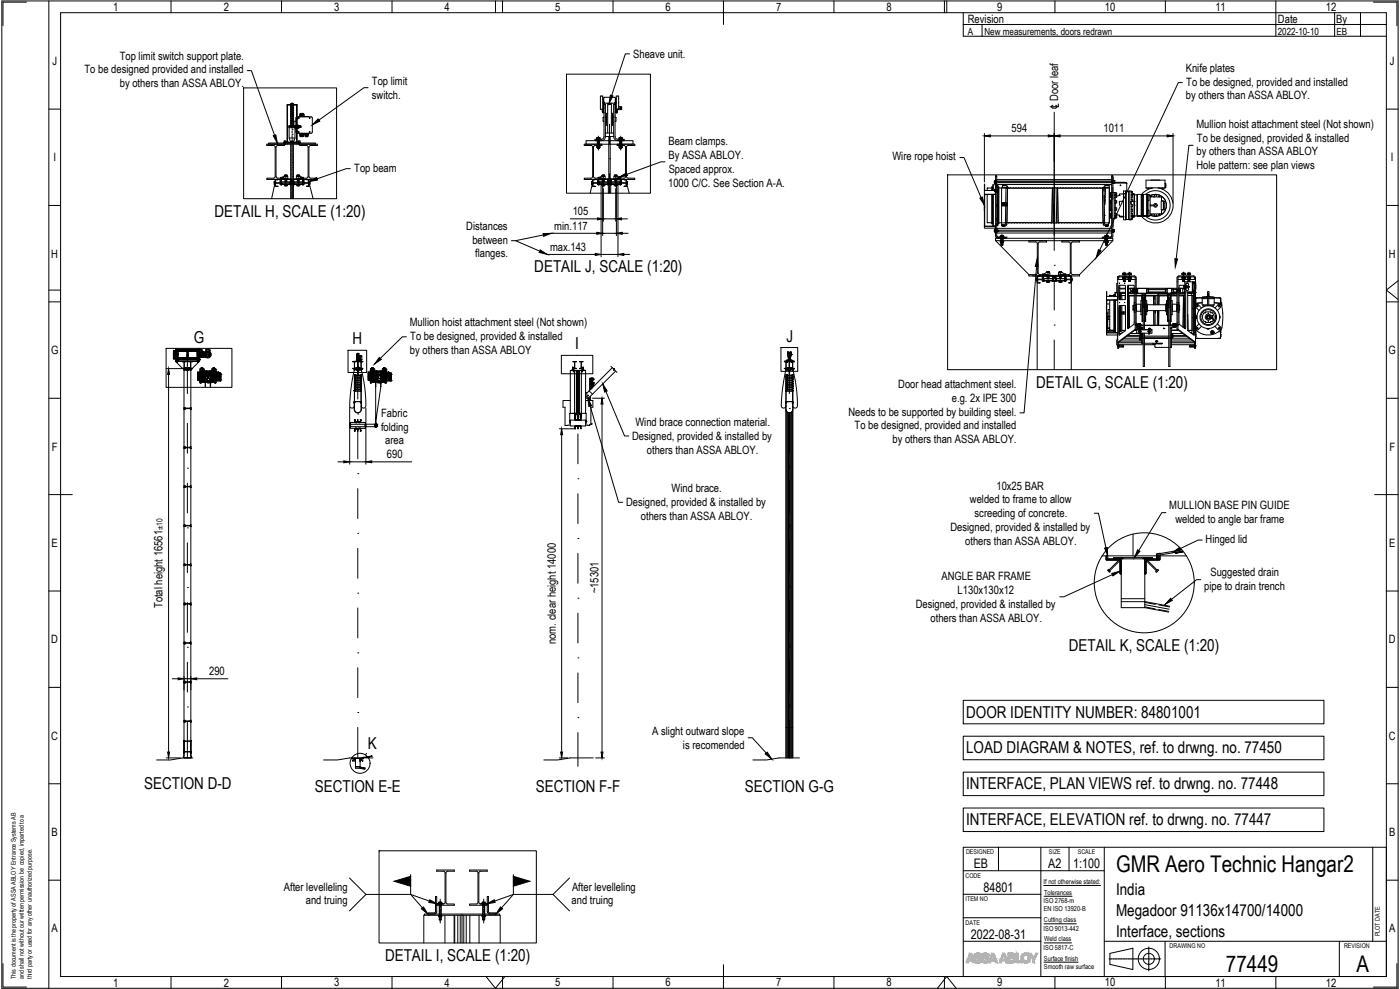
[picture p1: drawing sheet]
<svg xmlns="http://www.w3.org/2000/svg" width="841mm" height="594mm" viewBox="0 0 841 594" stroke-linecap="round" stroke-linejoin="round" font-family="sans-serif">
<defs><g id="words">
<g font-size="13.8">
<text x="670" y="524">GMR Aero Technic Hangar2</text>
<text x="736" y="584">77449</text>
<text x="815" y="584">A</text>
</g>
<g font-size="9.9">
<text x="129" y="130">DETAIL H, SCALE (1:20)</text>
<text x="321" y="164">DETAIL J, SCALE (1:20)</text>
<text x="116" y="206">G</text>
<text x="212" y="207">H</text>
<text x="346" y="210">I</text>
<text x="472" y="205">J</text>
<text x="622" y="233">DETAIL G, SCALE (1:20)</text>
<text x="642" y="391">DETAIL K, SCALE (1:20)</text>
<text x="580" y="431">DOOR IDENTITY NUMBER: 84801001</text>
<text x="221" y="450">K</text>
<text x="580" y="453">LOAD DIAGRAM &amp; NOTES, ref. to drwng. no. 77450</text>
<text x="87" y="474">SECTION D-D</text>
<text x="189" y="476">SECTION E-E</text>
<text x="322" y="476">SECTION F-F</text>
<text x="448" y="476">SECTION G-G</text>
<text x="580" y="474">INTERFACE, PLAN VIEWS ref. to drwng. no. 77448</text>
<text x="580" y="496">INTERFACE, ELEVATION ref. to drwng. no. 77447</text>
<text x="670" y="537">India</text>
<text x="670" y="550">Megadoor 91136x14700/14000</text>
<text x="670" y="563">Interface, sections</text>
<text x="231" y="577">DETAIL I, SCALE (1:20)</text>
</g>
<g font-size="7.9">
<text x="585" y="522">EB</text>
<text x="630" y="522">A2</text>
<text x="645" y="522">1:100</text>
<text x="591" y="536">84801</text>
<text x="583" y="564">2022-08-31</text>
</g>
<g font-size="6.9">
<text x="68" y="7">1</text>
<text x="134" y="7">2</text>
<text x="201" y="7">3</text>
<text x="267" y="7">4</text>
<text x="333" y="6">5</text>
<text x="400" y="7">6</text>
<text x="466" y="7">7</text>
<text x="533" y="7">8</text>
<text x="599" y="7">9</text>
<text x="664" y="7">10</text>
<text x="730" y="7">11</text>
<text x="797" y="7">12</text>
<text x="581" y="14">Revision</text>
<text x="768" y="14">Date</text>
<text x="803" y="14">By</text>
<text x="72" y="36">Top limit switch support plate.</text>
<text x="380" y="35">Sheave unit.</text>
<text x="31" y="39">J</text>
<text x="835" y="39">J</text>
<text x="51" y="44">To be designed provided and installed</text>
<text x="712" y="43">Knife plates</text>
<text x="72" y="52">by others than ASSA ABLOY.</text>
<text x="223" y="51">Top limit</text>
<text x="713" y="51">To be designed, provided and installed</text>
<text x="223" y="59">switch.</text>
<text x="712" y="60">by others than ASSA ABLOY.</text>
<text x="636" y="61" transform="rotate(-90 636 61)">Door leaf</text>
<text x="719" y="77">Mullion hoist attachment steel (Not shown)</text>
<text x="608" y="79">594</text>
<text x="663" y="79">1011</text>
<text x="402" y="87">Beam clamps.</text>
<text x="719" y="85">To be designed, provided &amp; installed</text>
<text x="402" y="95">By ASSA ABLOY.</text>
<text x="719" y="93">by others than ASSA ABLOY</text>
<text x="32" y="97">I</text>
<text x="536" y="96">Wire rope hoist</text>
<text x="719" y="102">Hole pattern: see plan views</text>
<text x="836" y="97">I</text>
<text x="213" y="103">Top beam</text>
<text x="402" y="104">Spaced approx.</text>
<text x="401" y="112">1000 C/C. See Section A-A.</text>
<text x="344" y="129">105</text>
<text x="280" y="138">Distances</text>
<text x="333" y="138">min.117</text>
<text x="284" y="146">between</text>
<text x="31" y="155">H</text>
<text x="285" y="155">flanges.</text>
<text x="330" y="151">max.143</text>
<text x="834" y="155">H</text>
<text x="246" y="196">Mullion hoist attachment steel (Not shown)</text>
<text x="246" y="204">To be designed, provided &amp; installed</text>
<text x="31" y="213">G</text>
<text x="246" y="212">by others than ASSA ABLOY</text>
<text x="834" y="213">G</text>
<text x="540" y="233">Door head attachment steel.</text>
<text x="572" y="241">e.g. 2x IPE 300</text>
<text x="229" y="250">Fabric</text>
<text x="510" y="250">Needs to be supported by building steel.</text>
<text x="382" y="256">Wind brace connection material.</text>
<text x="513" y="258">To be designed, provided and installed</text>
<text x="229" y="259">folding</text>
<text x="231" y="267">area</text>
<text x="380" y="264">Designed, provided &amp; installed by</text>
<text x="536" y="266">by others than ASSA ABLOY.</text>
<text x="31" y="271">F</text>
<text x="232" y="275">690</text>
<text x="389" y="273">others than ASSA ABLOY.</text>
<text x="835" y="271">F</text>
<text x="403" y="296">Wind brace.</text>
<text x="599" y="294">10x25 BAR</text>
<text x="376" y="304">Designed, provided &amp; installed by</text>
<text x="583" y="302">welded to frame to allow</text>
<text x="702" y="306">MULLION BASE PIN GUIDE</text>
<text x="585" y="311">screeding of concrete.</text>
<text x="385" y="312">others than ASSA ABLOY.</text>
<text x="706" y="314">welded to angle bar frame</text>
<text x="571" y="319">Designed, provided &amp; installed by</text>
<text x="31" y="329">E</text>
<text x="580" y="327">others than ASSA ABLOY.</text>
<text x="724" y="326">Hinged lid</text>
<text x="834" y="329">E</text>
<text x="727" y="346">Suggested drain</text>
<text x="566" y="349">ANGLE BAR FRAME</text>
<text x="359" y="356" transform="rotate(-90 359 356)">~15301</text>
<text x="575" y="357">L130x130x12</text>
<text x="723" y="354">pipe to drain trench</text>
<text x="98" y="365" transform="rotate(-90 98 365)">Total height 16561</text>
<text x="550" y="365">Designed, provided &amp; installed by</text>
<text x="559" y="373">others than ASSA ABLOY.</text>
<text x="31" y="386">D</text>
<text x="334" y="387" transform="rotate(-90 334 387)">nom. clear height 14000</text>
<text x="834" y="386">D</text>
<text x="126" y="406">290</text>
<text x="392" y="441">A slight outward slope</text>
<text x="31" y="444">C</text>
<text x="410" y="450">is recomended</text>
<text x="834" y="444">C</text>
<text x="31" y="502">B</text>
<text x="834" y="502">B</text>
<text x="170" y="535">After levelleling</text>
<text x="344" y="535">After levelleling</text>
<text x="184" y="543">and truing</text>
<text x="343" y="543">and truing</text>
<text x="31" y="560">A</text>
<text x="834" y="560">A</text>
<text x="68" y="593">1</text>
<text x="134" y="593">2</text>
<text x="201" y="593">3</text>
<text x="267" y="593">4</text>
<text x="333" y="593">5</text>
<text x="400" y="593">6</text>
<text x="466" y="593">7</text>
<text x="533" y="593">8</text>
<text x="599" y="593">9</text>
<text x="664" y="593">10</text>
<text x="730" y="593">11</text>
<text x="797" y="593">12</text>
</g>
<g font-size="5.9">
<text x="581" y="21">A</text>
<text x="591" y="21">New measurements, doors redrawn</text>
<text x="768" y="21">2022-10-10</text>
<text x="803" y="21">EB</text>
</g>
<text font-size="4.9" x="98" y="318" transform="rotate(-90 98 318)">±10</text>
<g font-size="4.1">
<text x="627" y="531">If not otherwise stated:</text>
<text x="627" y="538">Tolerances</text>
<text x="627" y="543">ISO 2768-m</text>
<text x="627" y="548">EN ISO 13920-B</text>
<text x="627" y="554">Cutting class</text>
<text x="627" y="559">ISO 9013-442</text>
<text x="627" y="566">Weld class</text>
<text x="627" y="571">ISO 5817-C</text>
<text x="627" y="577">Surface finish</text>
<text x="627" y="582">Smooth raw surface</text>
</g>
<g font-size="3.9">
<text x="580" y="513">DESIGNED</text>
<text x="630" y="513">SIZE</text>
<text x="647" y="513">SCALE</text>
<text x="580" y="527">CODE</text>
<text x="580" y="541">ITEM NO</text>
<text x="580" y="556">DATE</text>
<text x="829" y="562" transform="rotate(-90 829 562)">PLOT DATE</text>
<text x="703" y="570">DRAWING NO</text>
<text x="807" y="570">REVISION</text>
<text x="10" y="588" transform="rotate(-90 10 588)">This document is the property of ASSA ABLOY Entrance Systems AB</text>
<text x="14" y="588" transform="rotate(-90 14 588)">and shall not without our written permission be copied, imparted to a</text>
<text x="19" y="588" transform="rotate(-90 19 588)">third party or used for any other unauthorized purpose.</text>
</g>
</g></defs>
<!-- layer: RAHM2 -->
<g fill="none" stroke="#000" stroke-width=".6">
<path d="M1 1h839v593h-839zM16 1h-14v14M29 1v593M36 8h797v579h-797zM103 1v7M169 1v7M236 1v7M298 1v7M302 1v7M368 1v7M435 1v14M501 1v7"/>
<path d="M567 1v7M569 1v7M634 1v7M700 1v7M766 1v7M825 1h14v14M29 66h7M833 66h7M29 123h7M833 123h7M29 174h7M840 169l-7 5 7 6"/>
<path d="M29 181h7M833 181h7M29 239h7M833 239h7M29 297h14M826 297h14M29 355h7M833 355h7M29 413h7M833 413h7M29 471h7M833 471h7"/>
<path d="M29 529h7M833 529h7M2 579v14h14M435 580v14M839 579v14h-14M103 587v7M169 587v7M236 587v7M292 587l6 7 5-7M302 587v7M368 587v7M501 587v7"/>
<path d="M563 594l6-7 5 7M567 587v7M634 587v7M700 587v7M766 587v7"/>
</g>
<!-- layer: RAHM5 -->
<g fill="none" stroke="#000" stroke-width=".6">
<path d="M579 509h254v78h-254zM600 509v14M625 509v78M642 509v14M663 509v78M825 509v56M579 523h84M579 537h46M627 532h34M627 538h17M579 551h46M627 555h20"/>
<path d="M579 565h46M627 578h21M627 566h17M663 565h170M666 576h31M667 573l14-3v12l-14-3zM690 575v2M690 569v6M690 577v6M700 565v22M805 565v22"/>
<circle cx="690" cy="576" r="6"/>
<circle cx="690" cy="576" r="3"/>
</g>
<!-- layer: RAHM2 -->
<g fill="#b2b2b2" stroke="#b2b2b2" stroke-width=".6">
<path d="M611 573h1z"/>
<path d="M614 573h4z"/>
<path d="M614 576h1z"/>
<path d="M616 577h2z"/>
<path d="M616 578h1z"/>
<path d="M602 573h2z"/>
<path d="M609 575h1z"/>
<path d="M608 575h2z"/>
<path d="M609 577h1z"/>
<path d="M604 578h5z"/>
<path d="M587 572h1z"/>
<path d="M597 576h1z"/>
<path d="M587 578h1z"/>
<path d="M622 573v2l2-2zM622 573v2h-1z"/>
<path d="M618 573l3 2-1-2zM618 573l3 2h-1z"/>
<path d="M620 575l2 1v-1zM620 575l2 1h-2z"/>
<path d="M620 576h2zM620 576h1z"/>
<path d="M620 576l1 2v-2zM620 576l1 2h-1z"/>
<path d="M616 572l1 1zM616 573h1z"/>
<path d="M616 573h1zM615 573h2z"/>
<path d="M615 573h2zM615 573h2z"/>
<path d="M615 573h2zM615 573h2z"/>
<path d="M615 573h3zM615 573h3z"/>
<path d="M615 573h3zM615 573h3z"/>
<path d="M615 573h3zM615 573h3z"/>
<path d="M615 573h3zM614 573h4zM614 573h4z"/>
<path d="M614 573h4zM614 573h4z"/>
<path d="M614 573l4 1zM614 573l4 1z"/>
<path d="M614 574h2zM614 574h2z"/>
<path d="M616 574h2zM616 574h2z"/>
<path d="M614 574h2zM614 574h2z"/>
<path d="M616 574h2zM616 574h2z"/>
<path d="M614 574h2zM614 574h2z"/>
<path d="M616 574h2zM616 574h2z"/>
<path d="M614 574h2zM614 574h2z"/>
<path d="M616 574h2zM616 574h2z"/>
<path d="M614 574h2zM614 574h2z"/>
<path d="M617 574h1zM617 574h1z"/>
<path d="M614 574h2zM614 574h2z"/>
<path d="M617 574h1zM617 574h1z"/>
<path d="M614 574h2zM614 574h2zM614 574h2zM614 574h2z"/>
<path d="M617 574h1zM617 574h1z"/>
<path d="M614 574h2zM614 574h2z"/>
<path d="M617 574h2zM617 574h2z"/>
<path d="M614 574h2zM614 574h2z"/>
<path d="M617 574h2zM617 574h2z"/>
<path d="M614 574h2zM614 574h1z"/>
<path d="M617 574h2zM617 574h2zM617 574h2zM617 574h2z"/>
<path d="M614 574h1zM614 574h1z"/>
<path d="M617 574h2zM617 574h2z"/>
<path d="M614 574h1zM614 574h1z"/>
<path d="M617 574h2zM617 574h2z"/>
<path d="M614 574h1zM614 574h1z"/>
<path d="M617 574h2zM617 574h2z"/>
<path d="M614 574h1zM614 574h1z"/>
<path d="M617 574h2zM617 574h2z"/>
<path d="M614 574h1zM614 574h1z"/>
<path d="M617 574h2zM617 574h2z"/>
<path d="M614 574h1zM614 574h1z"/>
<path d="M617 574h2zM617 574h2z"/>
<path d="M614 574h1zM614 574h1z"/>
<path d="M617 574h2zM617 574h2z"/>
<path d="M614 574h1zM614 574h1z"/>
<path d="M617 574h2zM617 574h2z"/>
<path d="M614 574h1zM614 574h1z"/>
<path d="M617 574h2zM617 574h2z"/>
<path d="M617 574h2zM617 574h2z"/>
<path d="M614 574h1zM614 574h1z"/>
<path d="M617 574h2zM617 574h2z"/>
<path d="M614 574h1zM614 574h1z"/>
<path d="M614 574h1zM614 574h1z"/>
<path d="M618 574h1zM618 574h1z"/>
<path d="M614 574h1zM614 574h1z"/>
<path d="M618 574h1zM618 574h1z"/>
<path d="M614 574h1zM614 574h1zM614 574h1zM614 574h1z"/>
<path d="M618 574h1zM618 574h1z"/>
<path d="M614 574l1 1zM614 574l1 1z"/>
<path d="M618 574l1 1zM618 574l1 1z"/>
<path d="M618 575h1zM618 575h1z"/>
<path d="M614 575h1zM614 575h1z"/>
<path d="M618 575h1zM618 575h1z"/>
<path d="M614 575h1zM614 575h1z"/>
<path d="M618 575h1zM618 575h1z"/>
<path d="M614 575h1zM614 575h1z"/>
<path d="M618 575h1zM618 575h1z"/>
<path d="M613 575h2zM613 575h2z"/>
<path d="M618 575h1zM618 575h1z"/>
<path d="M613 575h2zM613 575h2zM613 575h2zM613 575h2z"/>
<path d="M618 575h1zM618 575h1z"/>
<path d="M613 575h2zM613 575h2z"/>
<path d="M618 575h1zM618 575h1z"/>
<path d="M613 575h2zM613 575h2z"/>
<path d="M618 575h1zM618 575h1z"/>
<path d="M618 575h1zM618 575h1z"/>
<path d="M613 575h2zM613 575h2z"/>
<path d="M618 575h1zM618 575h1z"/>
<path d="M613 575h2zM613 575h2z"/>
<path d="M618 575h1zM618 575h1z"/>
<path d="M613 575h2zM613 575h2z"/>
<path d="M618 575h1zM618 575h1z"/>
<path d="M613 575h2zM613 575h2z"/>
<path d="M618 575h1zM618 575h1z"/>
<path d="M613 575h2zM613 575h2z"/>
<path d="M613 575h2zM613 575h2z"/>
<path d="M618 575h1zM618 575h1z"/>
<path d="M613 575l2 1zM613 575l2 1z"/>
<path d="M618 575l1 1zM618 575l1 1z"/>
<path d="M613 576h2zM613 576h2z"/>
<path d="M618 576h1zM618 576h1z"/>
<path d="M618 576h1zM618 576h1z"/>
<path d="M613 576h2zM613 576h2z"/>
<path d="M618 576h1zM618 576h1z"/>
<path d="M613 576h2zM613 576h2z"/>
<path d="M618 576h1zM618 576h1z"/>
<path d="M613 576h2zM613 576h2z"/>
<path d="M618 576h1zM618 576h1z"/>
<path d="M613 576h2zM613 576h2z"/>
<path d="M613 576h2zM613 576h2z"/>
<path d="M618 576h1zM618 576h1z"/>
<path d="M613 576h2zM613 576h2z"/>
<path d="M618 576h1zM618 576h1z"/>
<path d="M613 576h2zM613 576h2z"/>
<path d="M618 576h1zM618 576h1zM618 576h1zM618 576h1z"/>
<path d="M613 576h2zM613 576h2z"/>
<path d="M618 576h1zM618 576h1z"/>
<path d="M614 576h1zM614 576h1z"/>
<path d="M618 576h1zM618 576h1z"/>
<path d="M614 576h1zM614 576h1z"/>
<path d="M618 576h1zM618 576h1z"/>
<path d="M614 576h1zM614 576h1zM614 576h1z"/>
<path d="M618 576h1zM618 576h1z"/>
<path d="M614 576h1zM614 576h1z"/>
<path d="M618 576h1zM618 576h1z"/>
<path d="M618 576h1zM618 576l1 1z"/>
<path d="M614 576l1 1zM614 576l1 1z"/>
<path d="M618 577h1zM618 577h1z"/>
<path d="M614 577h1zM614 577h1z"/>
<path d="M618 577h1zM618 577h1z"/>
<path d="M614 577h1zM614 577h1z"/>
<path d="M618 577h1zM618 577h1z"/>
<path d="M614 577h1zM614 577h1z"/>
<path d="M618 577h1zM618 577h1z"/>
<path d="M614 577h1zM614 577h1z"/>
<path d="M617 577h2zM617 577h2z"/>
<path d="M614 577h1zM614 577h1z"/>
<path d="M614 577h1zM614 577h1z"/>
<path d="M617 577h2zM617 577h2zM617 577h2zM617 577h2z"/>
<path d="M614 577h1zM614 577h1z"/>
<path d="M617 577h2zM617 577h2z"/>
<path d="M614 577h1zM614 577h1z"/>
<path d="M617 577h2zM617 577h2z"/>
<path d="M614 577h1zM614 577h1z"/>
<path d="M617 577h2zM617 577h2z"/>
<path d="M614 577h1zM614 577h1z"/>
<path d="M617 577h2zM617 577h2z"/>
<path d="M614 577h1zM614 577h1z"/>
<path d="M617 577h2zM617 577h2z"/>
<path d="M614 577h1zM614 577h1z"/>
<path d="M617 577h2zM617 577h2z"/>
<path d="M614 577h2zM614 577h2z"/>
<path d="M617 577h2zM617 577h2z"/>
<path d="M614 577h2zM614 577h2z"/>
<path d="M611 573l1 4v-4zM611 573l1 4h-1z"/>
<path d="M614 577h2zM612 577h4z"/>
<path d="M611 577h1zM611 577h1z"/>
<path d="M617 577h2zM617 577h2z"/>
<path d="M611 577h5zM611 577h5z"/>
<path d="M617 577h2zM617 577h2z"/>
<path d="M611 577h5zM611 577h5z"/>
<path d="M617 577h2zM617 577h1z"/>
<path d="M611 577h5zM611 577h5z"/>
<path d="M617 577h1zM617 577h1z"/>
<path d="M611 577h5zM611 577h5z"/>
<path d="M617 577h1zM617 577h1z"/>
<path d="M611 577h5zM611 577h5z"/>
<path d="M617 577h1zM617 577h1z"/>
<path d="M611 577h5zM611 577h5z"/>
<path d="M617 577h1zM617 577h1z"/>
<path d="M611 577h5zM611 577h5z"/>
<path d="M617 577h1zM616 577h2z"/>
<path d="M611 577h5zM611 577h5z"/>
<path d="M616 577h2zM616 577h2zM616 577h2z"/>
<path d="M611 577h5zM611 577h5z"/>
<path d="M616 577h2zM616 577h2z"/>
<path d="M611 577h5zM611 577h5z"/>
<path d="M611 577h7zM611 577l7 1z"/>
<path d="M611 578h7zM611 578h7z"/>
<path d="M614 578h4zM614 578h4z"/>
<path d="M615 578h3zM615 578h3z"/>
<path d="M615 578h3zM615 578h3z"/>
<path d="M615 578h3zM615 578h3z"/>
<path d="M615 578h3zM615 578h2z"/>
<path d="M611 578h3zM611 578h3h-3z"/>
<path d="M615 578h2zM615 578h2z"/>
<path d="M615 578h2zM615 578h2z"/>
<path d="M616 578h1zM616 578h1z"/>
<path d="M606 573h2zM606 573h2z"/>
<path d="M606 573h2zM606 573h2z"/>
<path d="M606 573h3zM606 573h3z"/>
<path d="M606 573h3zM606 573h3z"/>
<path d="M606 573h3zM606 573h3z"/>
<path d="M606 573h4zM606 573h4z"/>
<path d="M606 573h4zM606 573h4z"/>
<path d="M606 573h4zM606 573h4z"/>
<path d="M606 573h4zM606 573h4z"/>
<path d="M606 573l4 1zM606 573l4 1zM606 574h4zM606 574h4z"/>
<path d="M606 574h1zM606 574h2z"/>
<path d="M608 574h2zM608 574h2z"/>
<path d="M608 574h2zM608 574h2z"/>
<path d="M608 574h2zM608 574h2z"/>
<path d="M609 574h1zM609 574h1z"/>
<path d="M609 574h1zM609 574h1z"/>
<path d="M609 574h1zM609 574h1z"/>
<path d="M609 574h1zM609 574h1z"/>
<path d="M609 574h1zM609 574h1z"/>
<path d="M602 573l2 1v-1zM602 573l2 1h-2z"/>
<path d="M609 574h1zM609 574h1z"/>
<path d="M609 574h1zM609 574h1z"/>
<path d="M609 574h1zM609 574h1z"/>
<path d="M609 574h1zM609 574h1z"/>
<path d="M609 574h1zM609 574h1z"/>
<path d="M609 574h1zM609 574h1z"/>
<path d="M609 574h1zM609 574h1z"/>
<path d="M609 574h1zM609 574l1 1z"/>
<path d="M609 575h1zM609 575h1zM609 575h1z"/>
<path d="M609 575h1zM609 575h1z"/>
<path d="M609 575h1zM609 575h1z"/>
<path d="M609 575h1zM609 575h1z"/>
<path d="M609 575h1zM609 575h1zM608 575h2z"/>
<path d="M608 575h2zM608 575h2zM608 575h2z"/>
<path d="M608 575h2zM608 575h2z"/>
<path d="M606 574l1 1v-1zM606 574l1 1h-1z"/>
<path d="M608 575h2zM607 575h3z"/>
<path d="M606 575h1zM606 575h1z"/>
<path d="M606 575h4zM606 575h4z"/>
<path d="M606 575h4zM606 575h4z"/>
<path d="M606 575h4zM606 575h3zM606 575h3zM606 575h3z"/>
<path d="M606 575h4zM606 575h4z"/>
<path d="M606 575h4zM606 575h4z"/>
<path d="M606 575l4 1zM606 575l4 1z"/>
<path d="M606 576h4zM606 576h4z"/>
<path d="M608 576h2zM608 576h2z"/>
<path d="M606 576h1zM606 576h2z"/>
<path d="M608 576h2zM608 576h2z"/>
<path d="M608 576h2zM608 576h2zM609 576h1zM609 576h1z"/>
<path d="M609 576h1zM609 576h1z"/>
<path d="M609 576h1zM609 576h1z"/>
<path d="M609 576h1zM609 576h1z"/>
<path d="M609 576h1zM609 576h1zM609 576h1zM609 576h1z"/>
<path d="M603 574l2 2-1-2zM603 574l2 2h-1z"/>
<path d="M602 574v2l1-2zM602 574v2h-1z"/>
<path d="M609 576h1zM609 576h1z"/>
<path d="M609 576h1zM609 576h1z"/>
<path d="M609 576h1zM609 576h1z"/>
<path d="M609 576h1zM609 576h1z"/>
<path d="M609 576l1 1zM609 576l1 1z"/>
<path d="M609 577h1zM609 577h1z"/>
<path d="M609 577h1zM609 577h1z"/>
<path d="M609 577h1zM609 577h1z"/>
<path d="M609 577h1zM609 577h1z"/>
<path d="M601 576l4 1v-1zM601 576l4 1h-4z"/>
<path d="M602 577h3zM602 577h3z"/>
<path d="M609 577h1zM609 577h1z"/>
<path d="M609 577h1zM609 577h1z"/>
<path d="M609 577h1zM609 577h1z"/>
<path d="M609 577h1zM609 577h1z"/>
<path d="M609 577h1zM609 577h1z"/>
<path d="M609 577h1zM609 577h1zM608 577h2z"/>
<path d="M608 577h2zM608 577h2z"/>
<path d="M608 577h2zM608 577h2z"/>
<path d="M606 576l1 1v-1zM606 576l1 1h-1z"/>
<path d="M608 577h2zM607 577h3z"/>
<path d="M606 577h1zM606 577h1z"/>
<path d="M606 577h4zM606 577l4 1z"/>
<path d="M606 578h4zM606 578h4z"/>
<path d="M604 577l2 1-1-1zM604 577l2 1h-2z"/>
<path d="M606 578h4zM606 578h4z"/>
<path d="M604 578h2zM604 578h2z"/>
<path d="M604 578h6zM604 578h6z"/>
<path d="M604 578h6zM604 578h5z"/>
<path d="M604 578h5zM604 578h5z"/>
<path d="M604 578h5zM604 578h5z"/>
<path d="M604 578h4zM604 578h4z"/>
<path d="M601 577v1l1-1zM601 577v1h-1z"/>
<path d="M587 572h1zM587 572h1z"/>
<path d="M592 572v1zM591 573h1z"/>
<path d="M587 572l1 1zM587 573h1z"/>
<path d="M591 573h2zM591 573h2z"/>
<path d="M587 573h1zM587 573h1z"/>
<path d="M591 573h2zM591 573h2z"/>
<path d="M587 573h1zM587 573h1z"/>
<path d="M591 573h2zM591 573h2z"/>
<path d="M587 573h2zM586 573h3z"/>
<path d="M591 573h2zM591 573h2z"/>
<path d="M586 573h3zM586 573h3z"/>
<path d="M591 573h2zM590 573h3z"/>
<path d="M586 573h3zM586 573h3z"/>
<path d="M590 573h3zM590 573h3z"/>
<path d="M586 573h3zM586 573h3z"/>
<path d="M590 573h4zM590 573h4z"/>
<path d="M586 573h3zM586 573h3z"/>
<path d="M590 573h4zM590 573h4z"/>
<path d="M586 573h3zM586 573h3z"/>
<path d="M590 573h4zM590 573h4z"/>
<path d="M586 573h3zM586 573h3z"/>
<path d="M590 573h4zM590 573h4z"/>
<path d="M586 573h3zM586 573h3z"/>
<path d="M590 573h4zM590 573h4z"/>
<path d="M586 573h3zM586 573h3z"/>
<path d="M590 573h4zM590 573h4z"/>
<path d="M592 573h2zM592 573h2z"/>
<path d="M590 573h2zM590 573h2z"/>
<path d="M586 573h3zM586 573h3z"/>
<path d="M590 573h2zM590 573h2z"/>
<path d="M587 573h2zM587 573h2z"/>
<path d="M586 573h1zM586 573h1zM586 573h1zM586 573h1z"/>
<path d="M590 573h2zM590 573l1 1z"/>
<path d="M586 573h1zM586 573l1 1z"/>
<path d="M592 573l2 1zM592 573l2 1z"/>
<path d="M587 573l3 1zM587 573l3 1z"/>
<path d="M590 574h1zM590 574h1z"/>
<path d="M585 574h2zM585 574h2z"/>
<path d="M590 574h1zM590 574h1z"/>
<path d="M585 574h2zM585 574h2z"/>
<path d="M592 574h2zM592 574h2z"/>
<path d="M588 574h2zM588 574h2z"/>
<path d="M590 574h1zM590 574h1z"/>
<path d="M585 574h2zM585 574h2z"/>
<path d="M592 574h2zM592 574h2z"/>
<path d="M588 574h2zM588 574h2zM588 574h2zM588 574h2z"/>
<path d="M593 574h1zM593 574h1z"/>
<path d="M590 574h1zM590 574h1z"/>
<path d="M585 574h2zM585 574h2z"/>
<path d="M593 574h1zM593 574h1z"/>
<path d="M588 574h2zM588 574h2z"/>
<path d="M590 574h1zM590 574h1z"/>
<path d="M585 574h2zM585 574h2z"/>
<path d="M590 574h1zM590 574h1z"/>
<path d="M585 574h2zM585 574h2z"/>
<path d="M593 574h1zM593 574h1z"/>
<path d="M588 574h2zM588 574h2z"/>
<path d="M590 574h1zM590 574h1z"/>
<path d="M585 574h2zM585 574h2z"/>
<path d="M588 574h2zM588 574h2z"/>
<path d="M593 574h1zM593 574h1zM593 574h1zM593 574h1z"/>
<path d="M588 574h2zM588 574h2z"/>
<path d="M590 574h1zM590 574h1z"/>
<path d="M585 574h2zM585 574h2z"/>
<path d="M590 574h1zM590 574h1z"/>
<path d="M585 574h2zM585 574h2z"/>
<path d="M596 573l2 1-1-1zM596 573l2 1h-3z"/>
<path d="M582 573l2 1v-1zM582 573l2 1h-2z"/>
<path d="M593 574h1zM593 574h1z"/>
<path d="M588 574h2zM588 574h2z"/>
<path d="M590 574h1zM590 574h1z"/>
<path d="M585 574h2zM585 574h2z"/>
<path d="M590 574h1zM590 574h1z"/>
<path d="M585 574h2zM585 574h2z"/>
<path d="M588 574h2zM588 574h2z"/>
<path d="M593 574h1zM593 574h1z"/>
<path d="M593 574h1zM593 574h1z"/>
<path d="M588 574h2zM588 574h2z"/>
<path d="M590 574h1zM590 574h1z"/>
<path d="M585 574h2zM585 574h2z"/>
<path d="M590 574h1zM590 574h1z"/>
<path d="M588 574h2zM588 574h2z"/>
<path d="M590 574h1zM590 574h1z"/>
<path d="M589 574h1zM589 574h1z"/>
<path d="M585 574h2zM585 574h2z"/>
<path d="M589 574h1zM589 574h1z"/>
<path d="M585 574h2zM585 574h2z"/>
<path d="M590 574h1zM590 574h1z"/>
<path d="M589 574h1zM589 574h1z"/>
<path d="M593 574h1zM593 574h1z"/>
<path d="M590 574h1zM590 574h1z"/>
<path d="M589 574h1zM589 574h1zM589 574h1zM589 574h1z"/>
<path d="M590 574h1zM590 574h1z"/>
<path d="M585 574h2zM585 574h2z"/>
<path d="M590 574h1zM590 574h1z"/>
<path d="M585 574h2zM585 574h2z"/>
<path d="M590 574h1zM590 574h1z"/>
<path d="M585 574h2zM585 574h2z"/>
<path d="M590 574l1 1zM590 574l1 1z"/>
<path d="M585 574l2 1zM585 574l2 1z"/>
<path d="M590 575h1zM590 575h1z"/>
<path d="M585 575h2zM585 575h2z"/>
<path d="M590 575h1zM590 575h1z"/>
<path d="M585 575h2zM585 575h2z"/>
<path d="M590 575h1zM590 575h1z"/>
<path d="M585 575h2zM585 575h2z"/>
<path d="M590 575h1zM590 575h1z"/>
<path d="M585 575h2zM585 575h2z"/>
<path d="M590 575h2zM590 575h2z"/>
<path d="M585 575h2zM585 575h2z"/>
<path d="M590 575h2zM590 575h2z"/>
<path d="M585 575h2zM585 575h2z"/>
<path d="M590 575h2zM590 575h2z"/>
<path d="M585 575h3zM585 575h3z"/>
<path d="M590 575h3zM590 575h3z"/>
<path d="M585 575h3zM585 575h3z"/>
<path d="M590 575h3zM590 575h3z"/>
<path d="M585 575h3zM585 575h3z"/>
<path d="M590 575h3zM590 575h3z"/>
<path d="M586 575h3zM586 575h3z"/>
<path d="M590 575h3zM590 575h3z"/>
<path d="M586 575h3zM586 575h3z"/>
<path d="M590 575h3zM590 575h3z"/>
<path d="M586 575h3zM586 575h3z"/>
<path d="M590 575h4zM590 575h4z"/>
<path d="M586 575h3zM586 575h3z"/>
<path d="M590 575h4zM590 575h4z"/>
<path d="M586 575h3zM586 575h3z"/>
<path d="M590 575h4zM590 575h4z"/>
<path d="M586 575h3zM586 575h3z"/>
<path d="M590 575h4zM590 575h4z"/>
<path d="M586 575h3zM586 575h3z"/>
<path d="M591 575l3 1zM591 575l3 1z"/>
<path d="M586 575l3 1zM586 575l3 1z"/>
<path d="M591 576h3zM591 576h3z"/>
<path d="M586 576h4zM586 576h4z"/>
<path d="M591 576h3zM591 576h3z"/>
<path d="M586 576h4zM586 576h4z"/>
<path d="M591 576h3zM591 576h3z"/>
<path d="M587 576h3zM587 576h3z"/>
<path d="M591 576h3zM591 576h3z"/>
<path d="M587 576h3zM587 576h3z"/>
<path d="M592 576h2zM592 576h2z"/>
<path d="M587 576h3zM587 576h3z"/>
<path d="M592 576h2zM592 576h2z"/>
<path d="M588 576h2zM588 576h2z"/>
<path d="M596 574l2 2v-2zM596 574l2 2h-1zM596 576h2z"/>
<path d="M595 574l1 2v-2zM595 574l1 2h-2z"/>
<path d="M583 574l2 2-1-2zM583 574l2 2h-1z"/>
<path d="M582 574v2l1-2zM582 574v2h-1z"/>
<path d="M584 576h1zM584 576h1z"/>
<path d="M581 576h3zM581 576h3z"/>
<path d="M592 576h2zM592 576h2z"/>
<path d="M588 576h2zM588 576h2z"/>
<path d="M593 576h1zM593 576h1z"/>
<path d="M588 576h2zM588 576h2z"/>
<path d="M593 576h1zM593 576h1z"/>
<path d="M588 576h2zM588 576h2z"/>
<path d="M593 576h1zM593 576h1z"/>
<path d="M588 576h2zM588 576h2z"/>
<path d="M593 576h1zM593 576h1z"/>
<path d="M588 576h2zM588 576h2z"/>
<path d="M593 576h1zM593 576h1z"/>
<path d="M589 576h1zM589 576h1z"/>
<path d="M589 576h2zM589 576h2z"/>
<path d="M581 576h4zM581 576h4z"/>
<path d="M593 576h1zM593 576h1z"/>
<path d="M589 576h2zM589 576h2z"/>
<path d="M593 576l1 1zM593 576l1 1z"/>
<path d="M593 577h1zM593 577h1z"/>
<path d="M589 576l2 1zM589 576l2 1z"/>
<path d="M589 577h2zM589 577h2z"/>
<path d="M594 576l5 1-1-1zM594 576l5 1h-5z"/>
<path d="M593 577h1zM593 577h1z"/>
<path d="M581 576l5 1zM581 576l5 1z"/>
<path d="M594 577h5zM594 577h5z"/>
<path d="M593 577h1zM593 577h1z"/>
<path d="M593 577h6zM593 577h6z"/>
<path d="M589 577h2zM589 577h2z"/>
<path d="M589 577h2zM589 577h2z"/>
<path d="M581 577h5zM581 577h5z"/>
<path d="M593 577h6zM593 577h6z"/>
<path d="M589 577h2zM589 577h2z"/>
<path d="M593 577h6zM593 577h6z"/>
<path d="M589 577h2zM589 577h2z"/>
<path d="M589 577h2zM589 577h2z"/>
<path d="M581 577h5zM581 577h5z"/>
<path d="M593 577h6zM593 577h6z"/>
<path d="M589 577h2zM589 577h2z"/>
<path d="M589 577h2zM589 577h2z"/>
<path d="M581 577h5zM581 577h5z"/>
<path d="M593 577h6zM593 577h6z"/>
<path d="M593 577h6zM593 577h6z"/>
<path d="M597 577h2zM597 577h2z"/>
<path d="M593 577h4zM593 577h4z"/>
<path d="M589 577h2zM589 577h2z"/>
<path d="M593 577h4zM593 577h2z"/>
<path d="M581 577h6zM581 577h6z"/>
<path d="M581 577h1zM581 577h3z"/>
<path d="M593 577h2zM593 577h2z"/>
<path d="M589 577h2zM589 577h2z"/>
<path d="M589 577h2zM589 577h2z"/>
<path d="M584 577h3zM584 577h3z"/>
<path d="M593 577h2zM593 577h2z"/>
<path d="M589 577h2zM589 577h2z"/>
<path d="M589 577h2zM589 577h2z"/>
<path d="M584 577h3zM584 577h3z"/>
<path d="M593 577h2zM593 577h2z"/>
<path d="M588 577h3zM588 577h3z"/>
<path d="M588 577h3zM588 577h3z"/>
<path d="M584 577h3zM584 577h3z"/>
<path d="M593 577h2zM593 577h2z"/>
<path d="M588 577h3zM588 577h3z"/>
<path d="M588 577h3zM588 577h3z"/>
<path d="M584 577h3zM584 577h3z"/>
<path d="M588 577h3zM588 577h3z"/>
<path d="M593 577h2zM593 577h2z"/>
<path d="M590 577h1zM590 577h1z"/>
<path d="M588 577h2zM588 577h2zM588 577h2zM588 577h2z"/>
<path d="M590 577h2zM590 577h2z"/>
<path d="M584 577h3zM584 577h3z"/>
<path d="M593 577h2zM592 577h3z"/>
<path d="M588 577h2zM588 577h2z"/>
<path d="M590 577h2zM590 577h2z"/>
<path d="M592 577h3zM592 577h3z"/>
<path d="M590 577h2zM590 577h2z"/>
<path d="M584 577h3zM584 577h3z"/>
<path d="M592 577h3zM592 577h3z"/>
<path d="M590 577h2zM590 577h2z"/>
<path d="M588 577h2zM588 577h2z"/>
<path d="M584 577h4zM584 577h4z"/>
<path d="M588 577h2zM588 577h2z"/>
<path d="M584 577h4zM584 577h4z"/>
<path d="M590 577h5zM590 577l5 1z"/>
<path d="M584 577h6zM584 577l6 1z"/>
<path d="M590 578h5zM590 578h5z"/>
<path d="M594 578h1zM594 578h1z"/>
<path d="M590 578h4zM590 578h4z"/>
<path d="M584 578h6zM584 578h5z"/>
<path d="M586 578h3zM586 578h3z"/>
<path d="M590 578h4zM590 578h4z"/>
<path d="M586 578h3zM586 578h3z"/>
<path d="M590 578h4zM590 578h4z"/>
<path d="M586 578h3zM586 578h3z"/>
<path d="M590 578h4zM590 578h3z"/>
<path d="M586 578h3zM586 578h3z"/>
<path d="M591 578h2zM591 578h2z"/>
<path d="M586 578h3zM586 578h3z"/>
<path d="M594 578h1zM594 578h1h-1z"/>
<path d="M584 578h2zM584 578h2h-1z"/>
<path d="M581 577l1 1v-1zM581 577l1 1h-2z"/>
<path d="M597 577l2 1v-1zM597 577l2 1h-1z"/>
<path d="M591 578h2zM591 578h2z"/>
<path d="M586 578h3zM586 578h2z"/>
<path d="M591 578h2zM591 578h2z"/>
<path d="M587 578h1zM587 578h1z"/>
<path d="M591 578h2zM591 578h1z"/>
<path d="M587 578h1zM587 578h1z"/>
<path d="M591 578h1zM591 578h1z"/>
<path d="M587 578h1zM587 578h1z"/>
</g>
<!-- layer: megadoor-AM_0 -->
<g fill="none" stroke="#000" stroke-width=".6">
<path d="M361 58h1v8h-1zM362 59v9v-2M363 60h.1M363 59v6M363 58v1v3M363 58h6M363 58h.1M369 58h.1M369 58l1 1-1 3M370 60h.1M370 59v1M370 59v9"/>
<path d="M172 63h6zM174 77h3M174 76v1M174 76h3M174 77v6v2h3v-2M174 76h.1M174 66h1zM174 63l1 12M175 71h.1M175 62h1M175 62v1M175 66l1-1z"/>
<path d="M175 68h.1M176 75h.1M176 74l-2 1 2-1M176 74h.1M176 73h.1M176 72h.1M176 71h.1M176 70h.1M176 69h.1M176 67h.1M176 66h.1M176 64h.1"/>
<path d="M176 75l-1 1M176 73h-1M176 72h-1M176 69l-1 1M176 68l-1 1M176 66l-1 1M176 64l-1 1M176 71h-1M176 67l-1 1M176 62v1M176 63v13M176 75l-2 1"/>
<path d="M176 73l-1 1M176 72l-1 1M176 70h-1M176 69h-1M176 63l-2 1 2-1M176 63h.1M176 63h-1M176 74v1M177 76h.1M177 77h1M177 76v7M178 76v1v-1"/>
<path d="M178 77h.1M178 76h.1M178 77v3M178 75v2M178 73h-2v3M178 75v1M178 75v1zM178 77v-1v1M178 75h.1M178 70v5M178 79l2 1M178 70h9l1 1-1 9h-9"/>
<path d="M178 77h1M178 75h1M179 75v1zM179 75h.1M179 77h.1M179 77v-1v1M179 76h.1M179 79h.1M179 75v2M179 75l1 1M180 76v1M180 76h.1"/>
<path d="M180 77h-1M180 71h-1M180 70l-2 2M180 77h.1M180 76v1v-1M180 69h1v1h-1zM180 70h1M180 70h.1M180 69h.1M180 69v1M180 69h2M181 68h1"/>
<path d="M181 68l-1 1M181 76h-1M181 77h-1M181 76v1M181 70h.1M181 69h1v1h-1zM182 70h.1M182 69v1zM182 68v1M182 69h.1M182 69v1h-1M183 70h2"/>
<path d="M183 70h.1M184 70h-1M184 70h.1M184 70h1M185 70h.1M186 79h.1M186 71h.1M362 66v1M362 68h.1M362 64h1M362 61h1M362 67h1"/>
<path d="M363 66h-1M363 61h.1M363 62h.1M363 62v1M363 63h.1M363 63v19l-1 2h-5v1l5-1 2-2M363 65v2M363 70l-1 1v2h1M363 62v1v-1M363 62h-1M363 63h1v19h5M363 62h6"/>
<path d="M364 70v3M364 80h5M364 73h.1M364 70h.1M365 62v18M365 68h-1v7h1M366 62v1l1-1M366 62h.1M367 62h.1M367 68h1v7h-1M367 62v18M368 73h.1"/>
<path d="M368 70h.1M369 70h-1v3h1M369 62h.1M369 62v1zM369 63h.1M369 62l1 20 1 2h4v1l-5-1-1-2M369 65v2M369 69h.1M369 70l1 1v2M369 73h1M370 62v1h-1v19M370 62h-1"/>
<path d="M370 62l-1 3M370 64h.1M370 62h.1M370 61h.1M370 66h.1M370 68h.1M370 67h.1M370 73h.1M370 66h2v-8h-2v10M370 67h1M371 66v2v-2M371 66h.1"/>
<path d="M372 64h1v1h-1h1v1h-2M373 65v1M373 64v1M171 85h9v1h-9zM171 85h1M172 85h.1M172 85h-1M172 85v-22l1 22M173 85h.1M174 83h3M175 85h.1M175 87v32"/>
<path d="M176 85h.1M176 85h-1h1M176 87v32M178 85v-22l1 22M178 85h.1M179 85h1M179 85h.1M180 85h.1M180 81v1M180 80h.1M180 82h2M180 81h.1"/>
<path d="M180 81h1v1h-1zM180 82h1h1M180 80v1M181 80h-1M181 80h.1M181 81h.1M181 80h1M181 81h1v1h-1zM182 80h.1M182 81h.1M182 81v1zM182 80v1"/>
<path d="M182 82h.1M183 80h.1M183 80h1M183 81l1 1zM183 81h.1M183 82h.1M183 82h2M184 80h1M184 80l-1 2h2M184 82h.1M184 81v1zM184 80h.1"/>
<path d="M184 81h.1M184 82h1M185 81v1zM185 80v1M185 81h.1M185 82h.1M185 81v1M185 80h.1M366 82v3M366 87v21M367 82v3M367 87v21"/>
<path d="M167 108h-1v2h19v-2h-1M167 112h-2v-4h21v4h-2M167 108h.1M167 112h.1M167 112h-1v-2h19v2h-1M168 110l7 1zM168 108v1h1M169 107l4-1v1h-4zM169 111h.1M171 106h2zM171 106h2M171 111v1h1v-1"/>
<path d="M171 111h1zM171 109h3M171 107v1M171 107l4 1zM172 111v1M172 112h-1M172 112h.1M172 107h.1M174 108h1v1M174 111h1M175 111h.1M176 110l7 1z"/>
<path d="M176 107l3 1zM176 108v1M176 109h4M177 111h-1h1M178 106h2l2 1h-4zM178 106h2zM178 106h2M179 111l-1 1h2v-1M179 107h.1M179 111h1M179 112h.1M179 111v1"/>
<path d="M180 107v1M182 111h.1M183 108v1h-1M184 112h.1M184 108h.1M357 108h.1M357 108h-1v2h20v-2h-1M357 112h-1v-2h20v2h-1M357 112h-1v-4h20v4h-1M357 112h.1M359 110l7 1zM359 108v1"/>
<path d="M359 107l5-1v1h-5zM359 111h1zM362 106h1zM362 106h1M362 111v1h1v-1M362 111h1M362 111h1v1M362 109h3M362 107v1M362 107l4 1zM362 111v1M363 112h-1"/>
<path d="M363 112h.1M363 107h.1M365 111h1zM365 108h1v1M365 110v6M366 110l7 1zM367 107l3 1zM367 111h.1M367 110v6M367 108h-1v1M367 109h3M369 106h2l2 1h-4z"/>
<path d="M369 106h2zM369 106h2M369 111v1h2v-1M369 111h2zM369 107h.1M370 112h.1M370 111v1M370 107v1M372 111h1zM373 108v1M375 112h.1M375 108h.1"/>
<path d="M591 117l1 19M591 120v7M592 114l-1-3v26h7M592 117v1M592 114h5M592 117h6M592 117h.1M592 117h-1M592 114l-1 1M593 113v1M593 113h3M593 113h.1"/>
<path d="M596 114v-2v2M596 117v17v-17M596 113h.1M596 112v2M596 117v17M597 112l-1 1M597 117v19M597 111h1M597 111v3M597 111h.1M597 114h.1M597 115h.1"/>
<path d="M597 109h.1M597 109v1M597 109h1v1M597 110h.1M597 110h1zM597 114h1M597 115h1M598 114h-1M598 114l-1 1M598 114h.1M598 114v1M598 115h.1"/>
<path d="M598 117h-6h1v17M598 109h.1M598 113v4M598 113h.1M598 110h.1M598 117h.1M598 109v1M598 106v36l2 1M599 106h-1h1v6M599 112h.1M599 108h69M599 111h69"/>
<path d="M599 114h.1M599 110h69M599 109h69M599 115h.1M599 111h.1M599 116h.1M599 114v1M599 114h1M599 112v2M599 116v7M599 112v22M599 112v-1v31h1"/>
<path d="M599 112l1 1M600 114v1h-1M600 112v22zM600 115h.1M600 113h2M602 111h2M602 111v1M603 111h-1M603 111h.1M603 111h1M603 113h1M604 111h.1"/>
<path d="M604 111h-1M604 111v1M604 113h.1M604 113v9M604 113h1M604 113h-2v21M605 113v-1h-3v1h2M605 113h.1M605 113h-1M605 113v10M605 112v1M605 113v21"/>
<path d="M605 113h1M606 113h.1M606 113h1M607 113h.1M607 113h2M609 113h.1M609 113h3M612 113h.1M612 113h3M615 113h.1M615 113h2M617 113h.1"/>
<path d="M617 113h2M619 113h.1M619 113h1M620 113h.1M620 113h2M622 113h.1M622 113h1M623 113h.1M623 113h2M625 113h.1M625 113h1M626 113h.1"/>
<path d="M626 113h2M628 113h.1M628 113h1M629 113h.1M629 113h1M630 113h.1M630 113h1M631 113h.1M631 113h1M632 113v21M632 113h.1M632 113h1"/>
<path d="M633 113v15M633 113h1M634 113l1 21M634 113h1M635 113l1 21M635 113h.1M635 113h1M636 113h.1M636 113h2M638 113h.1M638 113h1M639 113h.1"/>
<path d="M639 113h2M641 113h.1M641 113h1M642 113h.1M642 113h2M644 113h.1M644 113h1M645 113h.1M645 113h1M646 113h.1M646 113h1M647 113h.1"/>
<path d="M647 113h2M649 113h.1M649 113h1M650 113h.1M650 113h2M652 113h.1M652 113h1M653 113h.1M653 113h2M655 113h.1M655 113h1M656 113h.1"/>
<path d="M656 113h2M658 113h.1M658 113h2M660 113h.1M660 113h2M662 113l1 21M662 113h.1M662 114h.1M662 113h1M663 113v2M663 113h.1M663 112v1"/>
<path d="M663 115v2M663 113h1M663 113l1-1h2v1M664 113h.1M664 113h2M664 113v10l-1-6 1 17M664 113h-1M664 112h2M665 111h.1M665 111h1M665 113h1M666 111h.1"/>
<path d="M666 113v21M666 113h.1M667 116v1M667 117h.1M667 118v1M667 117v1M667 118h.1M667 117h1M667 118h1v1M667 116h1v1M667 116h.1M667 116h1"/>
<path d="M668 117h-1v1M668 117v1M668 116h.1M668 118l-1 1M668 117h.1M668 118h.1M668 120h.1M668 106v36h-1h-5v1h5l1-1 1-36h-1h1M668 116v15M669 113v7M669 108v1M669 109h.1"/>
<path d="M669 107h.1M669 109v1M669 110h.1M669 116h1v3M669 107v3M669 116h.1M669 109v1h7M670 116h.1M670 116v15M670 117h.1M670 116h1v1M670 117h1"/>
<path d="M670 118h1M670 110h6M671 117h.1M671 117v1M671 118h.1M672 117h.1M672 117l-1 1M673 111h.1M673 112h.1M673 117h.1M674 117h.1M675 116h.1"/>
<path d="M675 116l-2 1h-1M675 115v17h1M675 115h1M675 115h.1M676 115v17M676 115h.1M676 115h2M676 110h1zM677 110v5M678 115v17M678 115h.1M678 115h1v6h1"/>
<path d="M679 115h1M679 117h1M679 116h1M679 118h1M679 120h1M680 117h.1M680 118v2M680 120h.1M680 116h.1M680 115h.1M680 117h1M680 115v2"/>
<path d="M680 116l1 1v13M680 117v1M680 120v1M680 118h.1M681 117v13v-13M681 117h2M681 117h.1M683 117h.1M683 117h3M683 117v13M686 117v13h-3M686 117h.1"/>
<path d="M686 117a11 11 0 0 1 15-1 11 11 0 0 1 0 15 11 11 0 0 1-15-1M686 117v13M686 117h1M687 117h.1M687 117h3M687 117v13M688 117a9 9 0 0 1 12 0 9 9 0 0 1 0 12 9 9 0 0 1-12 1M689 113h.1M689 117v13h-2M689 117h.1M689 117v13M689 117v9"/>
<path d="M689 117v1M690 113v1M690 117h1M690 118v2h-1v6M690 117h.1M691 118h2M691 118h.1M691 117v12l-1 1M691 118a7 7 0 0 1 10 5 7 7 0 0 1-10 6M691 108h6M692 118h.1M693 113h-5v-5h12v5h-4"/>
<path d="M693 118h5v3M693 118h.1M693 117h2M693 117h.1M694 117v1M694 117h.1M695 117h.1M695 117v1M696 118h1h-1M698 113v1M699 113h.1M700 110h.1"/>
<path d="M700 110v3M591 136h7M592 136h.1M593 134h.1M593 134h3M596 134h.1M597 134h-1M597 138v1M597 139h.1M597 138h.1M598 138v1M598 138l-1 1"/>
<path d="M598 138h-1M598 138h.1M598 138v2M598 136h-6M599 124h.1M599 139h.1M599 137h69M599 140h69M599 123h.1M599 135h.1M599 132h.1M599 131h.1"/>
<path d="M599 138h.1M599 138v1M599 139v-1v1M599 124v7M599 132v2M599 138h69M599 138h1M600 138l-1 1M600 139h.1M600 134h-1M600 138v1M600 139h68"/>
<path d="M600 134h2M602 134h2M602 135h.1M602 135h2M602 124v-2h3v2M602 124h2M602 135h1M602 136h.1M602 123a.9 .9 0 0 0 1 0 .9 .9 0 0 0 1 0M602 123h1M602 123h.1M602 136h1"/>
<path d="M602 122l1 1M603 123h.1M603 136h-1M603 136h.1M603 136v-1l-1 1M603 135v1M603 122h1M603 122h-1M603 135h.1M604 123h-1M604 122v1M604 135h.1"/>
<path d="M604 123h.1M604 134h1M604 134h1l-1 1h-2v-1M604 124v10M605 122v2M605 135h-1M605 134h.1M605 135h.1M605 134h1M605 124h-3M605 124v10M605 124h-1"/>
<path d="M606 134h.1M606 134h2M608 134h.1M608 134h2M610 134h.1M610 134h3M613 134h.1M613 134h3M616 134h.1M616 134h2M618 134h.1M618 134h1"/>
<path d="M619 134h.1M619 134h2M621 134h.1M621 134h1M622 134h.1M622 134h1M623 134h.1M623 134h1M624 134h.1M624 134h2M626 134h.1M626 134h1"/>
<path d="M627 134h.1M627 134h2M629 134h.1M629 134h1M630 134h.1M630 134h2M632 134h.1M632 134h1M633 134h1M633 134h.1M633 131v3M633 128v-5l1 11"/>
<path d="M633 128v3M634 134h1M635 134h1M636 134h.1M636 134h1M637 134h.1M637 134h1M638 134h.1M638 134h1M639 134h.1M639 134h1M640 134h.1"/>
<path d="M640 134h2M642 134h.1M642 134h1M643 134h.1M643 134h2M645 134h.1M645 134h1M646 134h.1M646 134h2M648 134h.1M648 134h1M649 134h.1"/>
<path d="M649 134h2M651 134h.1M651 134h1M652 134h.1M652 134h1M653 134h.1M653 134h1M654 134h.1M654 134h2M656 134h.1M656 134h3M659 134h.1"/>
<path d="M659 134h3M662 134h.1M662 134h1M663 133h.1M663 134h.1M663 135h.1M663 135h1M663 120h.1M663 121h.1M663 129h.1M664 134h2v1h-3v-1M664 134h-1"/>
<path d="M664 135h2M664 135h.1M664 136h.1M664 135h2h-2v1M664 135h1M664 136h1M664 135v1M665 136h.1M665 136h-1M665 135v1M665 135h.1M666 135v1"/>
<path d="M666 135h.1M666 134h.1M666 126h1M666 121h1M667 130v1M667 121v1M667 126h.1M667 125v1M667 121h.1M667 128h1M667 130h.1M667 128v2"/>
<path d="M667 125h.1M667 131h.1M667 129h.1M667 128h.1M667 122h.1M667 125h1zM667 130h1M667 121h1M667 122h1zM667 125v1h1v-1M667 131h1M667 129v1h1v-1"/>
<path d="M667 122v3M668 126h.1M668 121h-1M668 121v1M668 127h.1M668 126h-1M668 130h.1M668 128h.1M668 125h.1M668 131h.1M668 122h.1M668 130v1h-1v-1"/>
<path d="M668 128v1h-1v-1M669 132v4M669 139h.1M669 138h.1M669 138v1M670 128v3h-1M670 120v2M670 125v1M670 130h.1M670 131h.1M670 125h1v1h-1M670 130h1"/>
<path d="M670 128h1M670 122h1M670 121h1M671 130v1h-1M671 128h.1M671 121h.1M671 121v1M671 128v2M671 129v1M671 122h.1M671 129l1 1M671 129h.1"/>
<path d="M672 129l1 1h2M673 130h1zM673 130h1M674 121h-1l-1 2M675 130h.1M676 132h.1M676 132h2M678 132h.1M678 132h1M679 132h.1M679 123h1M679 128h1"/>
<path d="M679 132h1M679 130h1M679 129h1M679 126h1M679 127h1M680 132h-1M680 129v1l1-1v1h-1h1M680 121h.1M680 124v2M680 127v1M680 121l-1 1M680 121h-1v11"/>
<path d="M680 121h1M680 130h.1M680 128h.1M680 126h.1M680 123h.1M680 130v2M680 123v1h-1M680 126v1M680 128v1M680 130h1M680 132h.1M680 131h-1"/>
<path d="M680 129h.1M680 127h.1M681 130h.1M681 130h-1M681 121h.1M681 123h.1M681 121v2M681 130h2M683 130h.1M684 130h1zM684 130h1M686 130h.1"/>
<path d="M686 130h1M687 130h.1M687 130h2zM687 130h2M689 130h.1M689 126v4M689 128l1 2M689 126h1v2M690 130h-1M690 130h.1M691 123h2M692 129h.1"/>
<path d="M693 124h-2M693 130h2M694 129v1M695 129v1M696 129h.1M697 129h-1M698 121v5M698 126v2h-7M698 126h.1M698 121h.1M698 121h1M699 126h-1"/>
<path d="M699 121v5M699 122h1v3h-1M699 122h.1M699 124h.1M699 126h.1M699 125l1 1zM699 121h1zM598 140h.1M604 142h-5h5v1h-5M604 142h.1M620 166h24v56M624 170h-1v-2h20v2h-1"/>
<path d="M624 166h-1v2h20v-2h-1M624 170h-1M624 170h.1M624 166h.1M626 168l7 1zM626 166v1h1M626 169h1zM627 169h.1M629 164l-3 1h5v-1h-3M629 164h1zM629 164h1M629 169v1l1-1"/>
<path d="M629 169h1M629 167h3M629 165v1M629 165l4 1zM629 169h.1M630 169l-1 1M630 169v1M630 169h.1M630 165h.1M632 169h1zM632 166h1v1M633 168l8 1z"/>
<path d="M634 165l3 1zM634 169h.1M634 166v1M634 167h4M636 164h2zM636 164h2M636 169v1l2-1M636 165h.1M637 165h-1M637 169v1M637 169h-1h2M637 169h.1"/>
<path d="M637 165v1M638 169h-1M638 164l2 1h-4v-1h2M640 169h-1M641 166v1h-1M642 170h.1M642 166h.1M642 170h2v-4h-21v56M665 175h.1M665 175v5M667 178h.1M667 178h-1"/>
<path d="M667 178h2M669 178v-1l1 1M670 177h.1M670 176v2M671 176h-1v2M671 178h-6M671 170v10M671 168h.1M671 168h11M672 166l-1 42M672 171h4v2v7h-4M672 171v9"/>
<path d="M673 170h.1M673 177h.1M673 176h1M673 174h3M673 176h3M673 173h3M673 179v1M673 177v3M673 171v8M673 180v-3v3M673 178h1v2M674 178h1"/>
<path d="M676 170h.1M676 178v2M676 178h.1M676 177h.1M676 176h-2v2h2M676 166h-4v2M676 166h-4l-1 1M676 166h5l1 1 1 16M676 166h5l1 1v31M678 176h3M678 174h1M678 176h1"/>
<path d="M678 173h3M678 171v26M678 178v19M678 178h.1M678 178l1 19M678 178h1M679 178h1M679 178h.1M680 178h.1M680 175h.1M680 174v1M680 174h.1"/>
<path d="M680 174v-1h-1v3h1v-1M680 174h1M680 176h1M680 178h1M681 178h.1M681 175h-1M681 175h.1M681 174v1M681 174h.1M681 174h-1M681 175h1M681 174h1"/>
<path d="M681 174v-3h-4l1 26 3-2v-9M681 175v8M681 174v1zM681 174l1 1M682 176h.1M682 174h.1M682 175h.1M682 174v1M682 175v1M682 168h.1M683 178h.1M683 176h20"/>
<path d="M683 174h.1M683 176h.1M683 173h24M683 175h.1M683 173v3M683 173h.1M683 178h1M684 178h.1M684 178h1M685 178h1M685 178h1v3M686 178v3"/>
<path d="M686 178h.1M686 177v16l1-1M686 177v16M686 177l1 1M687 179h1M687 178h.1M687 177v21M688 177h-1v21M688 177v16M688 177l-1 1M688 178h.1M688 178h1"/>
<path d="M689 173h-6v3M689 173v3zM689 174h12M689 176h1M689 178h.1M689 178h1M689 173v1M689 176h.1M689 176h12M689 176h-6M690 178h.1M690 174v2z"/>
<path d="M690 178h1M690 176h10M690 174h10M690 175h10M691 178h.1M691 178h1M692 178h1M693 178v5v-5M693 178h.1M693 178h1M694 178v2M694 178h.1"/>
<path d="M694 180v3M694 177v1M694 178v5M694 178h2M696 178l-1 5M696 178h.1M696 177v1M696 178v5zM696 178h2M698 178h.1M698 178h1M699 178h.1"/>
<path d="M699 178h1M700 174v2zM700 178h.1M700 178h1M700 176h1M701 178h.1M701 176h3M701 176v-3v3M701 177h-5v1M701 177v16l1-1M701 177h4M702 179h1"/>
<path d="M702 178v-1v16M702 177h1v43h-1zM703 177h.1M703 176v1M703 178v-1v16M703 176h2M703 176h.1M704 176h.1M704 174h3M704 176h3M704 176h1M704 173v3"/>
<path d="M704 178h.1M704 178h1M705 176h.1M705 174v2zM705 178h.1M705 178h1M705 174h2v1h-2M705 176h2M706 177h-2l-1 16M706 177h1M706 176v1M706 178h.1"/>
<path d="M706 178h1M708 168h10M708 175h.1M708 174h.1M708 174v1M708 176h4M708 174h1M708 176h1M708 177h4M708 171h4v1M709 171v12M709 173h2v3h-2z"/>
<path d="M710 178h-2M710 178h.1M710 178h1M711 174h1M711 176h1M711 178v18M711 178h.1M711 171v1M711 172v1M711 178v19M711 178h1M712 172v1h-4"/>
<path d="M712 179l-1 18 1-15M712 172v1zM712 172h.1M712 173h.1M712 173v24M712 175h6M712 172h3v1h-3M712 172v1M712 175v22l-4-2 1-9M713 166h5v4M713 166h-5l-1 1v16h1M713 170a.9 .9 0 0 0-1 1 .9 .9 0 0 0 1 1"/>
<path d="M713 173a.9 .9 0 0 0-1 1 .9 .9 0 0 0 1 1M713 176h3v2h-3M713 176h4M713 175v22M714 178h1M716 178v20M716 176h1M716 170v5M716 169l2 1M717 170v5M717 175v26M717 178h-1v20"/>
<path d="M717 170h1M717 175h1M717 170v2v3M718 175l-1 26-3-2v-2M718 168l-1-2-9 1v18M718 175h-2M718 170h.1M718 175h.1M718 170l-6-1v3M718 170v4M718 168h.1M718 176h.1"/>
<path d="M718 169v2M718 170v2v2M718 176v1M718 174v35v-1M718 179h1M718 179h4zM718 179v4M722 179v4h3M723 178v1M723 178h2M723 178h.1M725 178h.1"/>
<path d="M725 178h1v-2v2M725 178h-3v1M725 179h-3h3M725 176h1M726 178h3v1M726 179h4h-4M726 178h2M726 178h1M727 178h-1M727 178h.1M728 178v1M729 179h4z"/>
<path d="M729 179v4h-3M733 179v4M665 180v20M665 184v8M665 181h.1M665 200h6M665 180h6M665 180h.1M665 190v7h1M665 190h1M665 190h.1M665 190l1 7"/>
<path d="M665 198h1M666 188h-1v2M666 186v4M666 190h.1M666 186h1M666 190v2M666 197h-1v3M666 197v2l1-1M667 180v18M667 183h-2M667 197h-1M667 192h-1h1"/>
<path d="M667 198h.1M667 198h2M669 180v19M670 180v19M670 199h.1M670 199h-5M670 180v20M671 200h-6v1h6M671 180h.1M672 183l4 1v15M672 183v18l4-2M673 182h.1"/>
<path d="M673 184v17M673 199h.1M673 184v15M673 183v2M673 183v16v-16M674 183v4M674 189v9h-1M675 198h.1M676 182h.1M676 198h-2v2M676 184v3M676 189v1"/>
<path d="M676 187h-2v2h2M681 183v3M681 186h.1M681 183h.1M681 184v2M682 198h.1M682 183h1zM682 195h.1M682 182h-1v6h1M682 198l-11 8M682 195h1M682 185h1"/>
<path d="M682 184h.1M682 195l1 1M682 198l-10 8M683 198h.1M683 195h.1M683 196v2M683 194v1M683 186h.1M683 187h2M683 183v12M683 183h2M683 183h.1"/>
<path d="M683 198h-1M683 198h1M683 196v2v-2h1M683 196h.1M683 195h2h1M684 196h1zM684 196v1M684 194h.1M684 194v1M684 196h.1M684 196h1M684 197v1v-1"/>
<path d="M684 197h1M684 197h.1M684 194l1 1h-1M684 197h1zM684 199v1M684 199h.1M684 198h1M684 198h.1M684 194h1M684 199h1M684 200h1M684 200h.1"/>
<path d="M685 197h.1M685 194v1M685 194h.1M685 196v1M685 200h.1M685 199h.1M685 198h.1M685 196h1v1M685 196h-1M685 198h5M685 198h-1M685 199v1"/>
<path d="M685 197v1M685 183h.1M685 189h1M686 196v1M686 197h-1M686 197h.1M686 197v1M686 181h-1v8M686 198h.1M687 196h-4M687 195h-4v1M687 195h15"/>
<path d="M687 192l1 1M687 196h15M688 181h1v8M688 189h1M689 187h.1M689 183v4M689 183h.1M689 189h.1M689 187h11M690 199v1M690 199h.1M690 198h1"/>
<path d="M690 198h.1M690 197h.1M690 200h.1M690 197v1M690 199h1M691 198h-1M691 198h1v2h-9v-2h9M691 198h.1M691 199h.1M691 197h.1M691 199l-1 1M693 187v8v-8"/>
<path d="M694 187v8M694 187v1v-1M695 187v8M696 187v8v-8M699 197h.1M700 183l1 4M700 183h.1M700 183h1M700 183h-11M700 187h.1M701 183h.1M701 189h.1"/>
<path d="M701 187h.1M701 181v8M703 196h4M703 195h4M703 192v1M703 193v2v-2M703 197h.1M703 197h1M703 197v12M704 181v8M704 198h.1M704 197h.1"/>
<path d="M704 197l-1 12M704 195h.1M704 187h3M704 189h.1M704 183h3v4M704 183h.1M704 198h1M705 196l-1 1M705 196v1M705 194h.1M705 196h1M705 194v1"/>
<path d="M705 196h.1M705 196h1v1M705 197h.1M705 197h1M705 195h1h-1M705 197h1zM705 198h.1M705 198h1M705 194h1M706 196v1M706 194l-1 1M706 194h.1"/>
<path d="M706 194v1M706 196h-1M706 198h.1M706 198h1M706 195h1M707 196h.1M707 195v1h-1M707 198h.1M707 198h1M707 186h.1M707 187h.1M707 196v2"/>
<path d="M707 195h.1M707 195h1M707 194v1h-3M707 198l11 8M708 198h.1M708 184h.1M708 195l-1 1M708 185h-1v10M708 195v3l10 8M708 195h.1M708 185v10M708 182v6"/>
<path d="M708 184v2M709 183h.1M709 183v3M709 186h.1M711 186h.1M711 190h.1M712 190h.1M712 186h.1M713 189l1 9M714 198h2M714 198h.1M715 198h.1"/>
<path d="M716 198v2h-1M716 185h1M716 191h1M717 190v1M718 197l1 1h1M718 184l2 2M718 184l1-1 3 2M718 200h.1M718 198a11 11 0 0 0 15 0M718 198v5h15v-5M718 182h4h-3M719 190v1z"/>
<path d="M719 191h.1M719 182l-1 1M719 190h.1M720 195l-2 2M722 196l-2 2M723 183h2M723 183v1M724 188h.1M724 188a3 3 0 0 0 0 5M724 193h.1M724 188v-1h3v1M724 193v1h3v-1"/>
<path d="M725 189a2.5 2.5 0 0 1 3 2 1.9 1.9 0 0 1-3 1 1.9 1.9 0 0 1 0-3zM725 197h.1M725 184v-9h1v9M725 197h1M726 190h.1M726 190a.9 .9 0 0 1 1 1 1 1 0 0 1-2 0 .9 .9 0 0 1 1-1M726 183h3M726 197h1M727 197h-1M727 197h.1M727 188h.1M727 188h1"/>
<path d="M727 193h1M727 193h.1M728 191h.1M728 199v1zM728 188a3 3 0 0 1 0 5M729 183v1M729 192h.1M730 192h.1M730 185l2-2a1.1 1.1 0 0 1 1 0 1.1 1.1 0 0 1 0 2l-2 1M730 196l2 2M731 195l2 1a1.1 1.1 0 0 1 0 2 1.1 1.1 0 0 1-1 0M732 199h.1"/>
<path d="M733 190h.1M733 191h.1M733 190v1zM733 198h.1M733 182h-4h4l1 2M733 198v2M733 182h1v2M734 183v1M734 184l1 6-1 7M734 197l-1 1M104 212v4h1M104 212v2"/>
<path d="M104 210h.1M104 212h.1M104 215h.1M104 210v5M104 211h2M104 212h1M104 211h.1M105 215h.1M105 211h.1M105 212v3M105 216h.1M105 210h.1"/>
<path d="M105 211h1M105 212h-1l1 3M105 215h-1h1M105 212h.1M105 216h1M106 210h.1M105 210h1M105 215v1M105 210h15M106 215h.1M106 212h.1M106 217h.1"/>
<path d="M106 216v1M106 213h.1M106 211h.1M106 216h14M106 216h.1M106 211v4M106 215h-1M106 211l-1 1M106 211v-2v8M106 217h1M106 211h1M106 215h1"/>
<path d="M106 213h1M106 213h1zM107 213h.1M106 210v1M106 210h1M107 211h.1M107 213h-1M107 215h-1M107 210h.1M107 210h-1M107 215h.1M107 210v1"/>
<path d="M107 213v2M107 211v2M107 217h.1M107 211h-1h1M107 211v4M107 211h1M107 215h1M108 211h.1M108 215h.1M108 211h1M108 215h1M109 215h.1"/>
<path d="M109 211h.1M109 211h1M109 215h1M110 215h.1M110 211h.1M110 215h1M110 211h1M111 215h.1M111 211h.1M111 215h1M111 211h1M112 215h.1"/>
<path d="M112 211h.1M112 215h1M112 211v4M112 211h1M112 214l1-1v2M112 214v1M113 211l-1 3M113 211h.1M113 215h.1M113 211v4M113 211h1M113 215h1"/>
<path d="M114 211h.1M114 215h.1M114 211h1M114 215h1M115 215h.1M115 211h.1M115 211h1M115 215h1M116 211h.1M116 215h.1M116 211h1M116 215h1"/>
<path d="M117 211h.1M117 215h.1M117 211h1M117 215h1M118 215h.1M118 211h.1M118 211h1M118 211v4M118 217h1M118 217h.1M118 215h1M119 215h.1"/>
<path d="M119 211h.1M119 211v1M119 212h.1M119 213h.1M119 214h.1M119 215h-1M119 211v4M119 210h.1M119 210v1M119 214h1M119 213v1M119 212v1"/>
<path d="M119 213h1M119 211h1M119 212v2M119 212h1M120 216v-7v8M120 217h-1M120 210h-15v1M120 212h-1M120 215h.1M120 216h.1M120 210h.1M120 210h-14"/>
<path d="M120 211v1M120 211h.1M120 216h-15M120 210h-15M120 214h.1M120 212h.1M120 211v3M120 213h.1M120 212v1M120 213v1M120 210h1M120 214h1"/>
<path d="M121 214h.1M121 211h.1M121 210v1M121 212h.1M121 212h-1M121 212l-1 1M121 211v4M121 215h.1M121 211h1M121 215h1M121 210h-1h1M121 210h.1"/>
<path d="M122 211v4M122 211h.1M122 215h.1M122 213h.1M122 211v2M122 212h2M122 213v2M122 214h.1M122 212h.1M122 212v1M122 211v1M122 214v1"/>
<path d="M122 213v1M122 212v2M122 212v2v-2M122 214h1M123 212v2v-2M123 212h.1M123 214h.1M123 212v2M123 212a2.1 2.1 0 0 1 3-1 2.1 2.1 0 0 1 0 4 2.1 2.1 0 0 1-3-1M123 214h1M124 212a1.8 1.8 0 0 1 2 0 1.8 1.8 0 0 1 0 2 1.8 1.8 0 0 1-3 0M124 212v2v-2"/>
<path d="M124 212h.1M124 214h.1M124 212v2M124 211h.1M124 213h.1M124 214h1M124 213h1M124 212h1M124 212a1.3 1.3 0 0 1 2 1 1.3 1.3 0 0 1-2 1M124 210h1M124 211v-1h2v1M125 212h.1"/>
<path d="M125 214h.1M125 211h1M125 212v1M125 213v1M125 212h1M126 213h-1M126 211h.1M126 212v1v-1M126 213h.1M126 212h.1M126 212v1M126 210v1"/>
<path d="M126 210h.1M214 217h2zM214 217h.1M214 212v5zM214 212h2zM215 215h1M215 215v2M215 216h.1M215 214h.1M215 213h.1M215 212h.1M215 214v1"/>
<path d="M215 212v2M215 215h.1M215 217h.1M215 217v4M215 213v1M215 212v1M215 215v1M215 216v1M215 217l1-5v5M215 214v2M216 214h1v2M216 217h.1"/>
<path d="M216 215h.1M216 214h.1M216 216h.1M216 213h.1M216 216h1M217 216h.1M217 214h.1M217 214h-1M217 216h-1M473 213v-2v2M473 213h.1M473 212h2"/>
<path d="M473 214h.1M473 212h.1M473 212v1M473 214h1M473 212h1M473 213h1M474 212h-1M474 212v4l-2 1 2-1M474 212h.1M474 213h.1M474 212v2M474 216h.1"/>
<path d="M474 216h1M474 214v1M474 214h.1M474 215h.1M474 213v3M474 216v1M474 217v4M474 212v4M474 213h1M474 215h1M475 214h.1M475 214v1"/>
<path d="M475 212h.1M475 213h.1M475 212v4l1 1-1-1M475 212v4M475 213h1M475 211v2M475 211h.1M476 213h.1M671 200v4M671 204h.1M671 208v1h1v-1M671 204v3"/>
<path d="M671 208h1M671 206h.1M672 208h3M672 208h.1M672 207h1h2v1h-2h-1M672 206v2M672 206h14M672 206h.1M672 207h15M672 205h14M673 200h1M673 208h1z"/>
<path d="M674 204h10M675 203h9M677 202h8M678 201h8M679 200h5M684 200h1zM685 201h.1M685 203h1M685 204h1M685 201h1M685 200v1M686 203l-1 1"/>
<path d="M686 202l-1 1-1 1M686 202h.1M686 203h.1M686 201h.1M686 201v3M686 200v6M686 206h1M686 202h1M686 200h.1M686 203h1M687 200v20v-20M687 206h11"/>
<path d="M687 202h15M687 207h7M687 203h15M690 200h1M691 200h-1M691 200h.1M693 206v1h1M693 207h.1M693 207h1M694 207v2h8M694 206h4M694 206v1"/>
<path d="M694 206h.1M694 205h1M694 205h.1M695 205h.1M697 206h.1M698 209h.1M698 206h.1M703 202h.1M703 203h.1M703 209h.1M704 202h9M704 200h7"/>
<path d="M704 207h14M704 206h14M704 205h13M704 204h12M704 203h.1M704 201h.1M704 201v3v-1M704 202v1M704 202h.1M704 201v1M704 203h10M704 201h8"/>
<path d="M705 202v1h-1M715 208h1zM716 200h1M718 208h.1M718 206v2M718 206h.1M718 207h-1h-2v1h2h1M718 208h-3M718 201v1M718 201h.1M718 203h2M733 203h-1"/>
<path d="M733 201h.1M733 201v1zM110 221h5v231M111 221v230M111 222h.1M111 221h.1M111 222h2zM111 221v1M111 222h3M111 221h1zM112 222h.1M112 221h.1"/>
<path d="M112 221h1M113 222h1zM113 221h.1M113 222h.1M113 221h1zM114 222h.1M114 222h1h-4M114 221v1M114 221h.1M119 224v4M119 225v2M119 225h.1"/>
<path d="M119 228h1M119 224h.1M119 228l1 1M119 224v-1v1M119 228h.1M119 224h1M119 227v1M119 226h.1M119 226v1M119 225v1M119 227h.1M120 224v4"/>
<path d="M120 224h.1M120 228h.1M120 224v-1v1M120 229h.1M120 224h-1M120 228v1M120 223v1M120 229v1M120 223h.1M120 222v8M120 230h1M120 222h.1"/>
<path d="M120 222v1M120 222h2M120 222h1M120 230h.1M120 229h3M120 223h1M120 225h1v3M120 225l1 3M120 228h1M120 223h1v1M120 225h.1M120 224h1"/>
<path d="M120 225v3M121 223h-1M121 228h.1M121 224h.1M121 228h-1M121 226h.1M121 230h.1M121 229h2M121 225v1M121 226v2M121 229h8M121 225h.1"/>
<path d="M121 222h.1M121 223v1h-1M121 221l-1 1M121 221l1 1M121 229h7M121 223v4M121 223h1M121 227l1 1M121 224h1M122 224v4M122 223h-1M122 224h.1"/>
<path d="M122 224h-1M122 228h1M122 223h.1M122 225h.1M122 226h.1M122 223v4h-1M122 228h.1M122 222h.1M122 225v1M122 227h5M122 228l-2 1M122 222v3"/>
<path d="M123 227h.1M122 227v1M122 223h1M122 226h1M122 224h5M122 225h1M122 223h5M122 225v2M122 227h1M122 224h1M123 224h.1M123 227v1"/>
<path d="M123 223h4M123 223h.1M123 223h1M123 228h.1M123 223h-1M123 228v1M123 226h.1M123 229h.1M123 224v2M123 229h4M123 228v4v-4M123 224v4"/>
<path d="M124 224h.1M124 226h.1M124 223h.1M124 225h.1M124 223l-1 4M124 223h3M124 225v1M124 225h2M124 226h2M124 228h.1M124 228h-2M124 228h-2h2"/>
<path d="M124 224h1M124 230h.1M124 230h1M125 224v1M125 230h.1M125 227v-1v1M125 224h.1M125 225h.1M125 226h.1M125 230h2M125 229h.1M125 226v1"/>
<path d="M125 224v1zM125 224h1M126 230h.1M126 230h-6M126 224h.1M126 228h.1M126 223h.1M126 225h.1M126 226v-1v1M126 226h.1M126 224v2M126 223l1 4"/>
<path d="M126 224h-1M126 232h.1M126 223v9M127 227h-1M127 227h.1M127 223h.1M127 229h.1M127 230h.1M127 228h.1M127 226h.1M127 224h.1M127 228v2"/>
<path d="M127 230h2M127 229h2M127 228h1M127 223v4M127 228v1M127 225h.1M127 224v2M127 227v1M127 224h-1M127 225v1M127 222l2-1 1 1M127 225v2"/>
<path d="M127 225h1M127 228l2 1M127 222v4M127 222h3M127 227l3 3M127 223h1M128 223h.1M128 226h.1M128 223v4M128 225h.1M128 224h.1M128 224v4z"/>
<path d="M128 224v4v-3M128 222h2M128 222v5M128 222h.1M128 227v1M128 223h1h-1M128 221l1 1M129 222v1M129 223h.1M129 224v-1v5M129 226v2M129 228h.1"/>
<path d="M129 224h.1M129 230h1zM129 230h.1M129 224v4M129 225h.1M129 226h.1M129 222h.1M129 222h-2M129 226v1M129 229h.1M129 229l1 1M129 222h1"/>
<path d="M129 223h-1M129 223v5M130 222h.1M130 223h.1M130 223v1M130 229h.1M130 228h.1M130 223h-1M130 223v6M130 222v1M130 225h.1M130 224v1"/>
<path d="M130 228v1M130 228h1h2M130 225v1M130 226h.1M130 226v1M130 227h.1M130 227v1M130 224h2M130 224h1M130 224h.1M130 225h2M131 225h.1"/>
<path d="M131 224h.1M131 226v1M131 227h.1M131 226h1M131 226h.1M131 228h.1M131 225v-2v2M131 227h1M132 227h-1M132 228h.1M132 224h.1M132 226h.1"/>
<path d="M132 226v1M132 226l-1 1M132 227h.1M132 225h.1M132 224h1M132 224v1h-2M132 224h-2M132 225h1l-1 1M132 227v1l1-1M132 227l1 1M132 229h1M132 225h1"/>
<path d="M133 225h.1M133 224h.1M133 224v1M133 228h.1M133 229h.1M133 228v1M133 228v1h-3v-1M133 225v3M213 235h.1M213 234v1zM213 221l4 1h-1M213 235v6"/>
<path d="M213 235h4M213 225h.1M213 227h4M213 228v1h4M213 230h4M213 232v1M213 221h.1M213 225v1M213 226h.1M213 226v1M213 227h.1M213 227v1"/>
<path d="M213 228h.1M213 228v1M213 229h.1M213 229v1M213 230h.1M213 230v1M213 231h.1M213 231v1h4M213 231v1M213 232h.1M213 233h.1M213 234h4"/>
<path d="M213 233v1M213 234h.1M213 222h2zM213 221l1 1M213 227l4 1zM213 231h4M214 221h.1M214 222h.1M214 222h1M214 221h1zM215 222h.1M215 221v1"/>
<path d="M215 222v3M215 222h1zM215 221h1zM215 221v4M215 222h1M216 221h.1M216 222h.1M216 221h-1h1M216 221v1M216 225h.1M216 226h.1M216 229h.1"/>
<path d="M216 230h.1M216 231h.1M216 232h.1M216 233h.1M216 234h.1M217 222h.1M217 221h.1M217 234v1h-1zM217 225v1M217 226h.1M217 225h.1M217 225h-4"/>
<path d="M217 226v1M217 227h.1M217 226h-4M217 227v1M217 228h.1M217 228v1M217 229h.1M217 229v1M217 230h.1M217 229v1h-4M217 230v1M217 231h.1"/>
<path d="M217 230v1h-4M217 231v1M217 232h.1M217 232v1M217 233h.1M217 232v1h-4M217 233v1M217 234h.1M217 233v1h-4M217 229h-4v1M217 233h-4v1M217 232h-4"/>
<path d="M217 235v6h-4M217 221h-4v1h3M217 221v1M217 235h.1M221 224v4M221 225v2M221 223h.1M221 225h.1M221 228h.1M221 223v1M221 228h2M221 224h.1"/>
<path d="M221 228l2 1M221 226h.1M221 224h2M221 225h1M221 226v2M221 228h1M222 227h.1M222 226h.1M222 224v4M222 228h.1M222 228h-1M222 224h.1"/>
<path d="M222 224v4v-4M222 223v1M223 229h.1M223 228v1M223 223v1M223 224h.1M223 224h-2M223 229v1M223 223h.1M223 228h.1M223 222v8M223 230h.1"/>
<path d="M223 222h.1M223 222v1M223 222h2M223 222h1M223 229h2M223 223h1M223 225h.1M223 225v3M223 226h.1M223 229h8M223 225h1M223 225v1"/>
<path d="M224 224h-1M224 228h-1M224 221l-1 1M224 221l1 1v3M224 221l1 1M224 229h7M224 223v4M224 224h.1M224 224h1M224 223h.1M224 227v1M224 224v4z"/>
<path d="M224 228h1M224 223h1M224 225h.1M224 226h1M224 225h1M224 225l1 3M224 227h.1M225 223h-1M225 224h.1M225 225v1M225 223h.1M225 226h.1"/>
<path d="M225 225h.1M225 222h.1M225 227h.1M225 228h.1M225 227v1M225 227h5M225 222v5M225 226v-1v1M225 224h5M225 228l-2 1M225 223h5M225 228h1"/>
<path d="M225 223h1M225 229h-2M225 228v2M225 229h.1M225 224l1 3M226 228h.1M226 229h3M226 228v4v-4M226 229h.1M226 224h.1M226 224v4M226 227h.1"/>
<path d="M226 226h.1M226 223h4M226 225h.1M226 223h.1M226 224v2M226 225v1v-1M226 225h2M226 226h2M226 224h1M226 228h1h-2h2M227 224h.1M227 230h.1"/>
<path d="M227 226v1v-1M227 224v1zM227 224h1M227 224v1M227 225h.1M227 230h2M227 229h.1M227 226v1M228 224l-1 1M228 224h.1M228 230h.1M228 230h-5"/>
<path d="M228 228h.1M228 223h.1M228 225h.1M228 226v-1v1M228 226h.1M228 226h1M228 224h1M228 224v2M228 223h1M228 223h-3M229 224h-2M229 224h-1"/>
<path d="M229 227h.1M229 224h.1M229 223v9v-8M229 223h.1M229 229h.1M229 230h.1M229 228h.1M229 230h3M229 229h2M229 228v2M229 228h1M229 229h3"/>
<path d="M229 226h.1M229 225h1M229 225h.1M229 224v2M229 227v1M229 224v3M229 224h1M230 227h.1M230 224h.1M230 228h.1M230 227v1M230 225v1v-1"/>
<path d="M230 226h.1M230 225h.1M230 225v2M230 227h-1M230 223h.1M230 226h-1M230 223h-1M230 228l2 1M230 222v3M230 222h2M230 227l2 3M230 225v1"/>
<path d="M230 223v4l1 1v-5M230 224h1M230 223h1M230 224v4zM231 223h.1M231 223h-1M231 225h.1M231 226h.1M231 224v4M231 225v3M231 222v6M231 222h1"/>
<path d="M231 222h.1M231 221v1M231 222v1M231 226v2M231 228h.1M231 230h.1M231 230h1M232 230h.1M231 224h1M231 224h.1M232 223h.1M232 222l-1 6"/>
<path d="M232 225h.1M232 226h.1M232 228h-1M232 222h.1M232 222v1M232 221l-2 1M232 222h-2M232 226v1M232 221v1M232 229v1M232 229h.1M232 223v6l-1-1"/>
<path d="M232 223h-2M232 223v1M232 228h.1M232 223v6M232 230h-1M232 225h1M232 224v1M232 228v1M232 225v1M232 228h1h2M232 225h1h-1M232 227h.1"/>
<path d="M233 227l-1 1M233 224h1M233 224h.1M233 224v1M233 224h-1M233 225h1M233 227h.1M233 226h1M233 226v1M233 226h.1M233 227h1M233 228h.1"/>
<path d="M233 228h1M233 225v-2l1 2M234 224h.1M234 226h-1M234 228h.1M234 224h-1M234 226h-1l1 1M234 226h.1M234 227h.1M234 226v1M234 225h.1M234 224h1"/>
<path d="M234 224v1h-1M234 224h-2M234 225h1v1M234 227l1 1v-1M235 229h.1M235 228h.1M235 226h.1M235 227h.1M235 226v1M235 224h.1M235 224v1M235 228v1"/>
<path d="M235 225h-1h1M235 225h.1M235 228v1h-3v-1M235 225v3v-1M343 223h9M343 222h1zM344 220v2zM344 221h1zM345 223v27M346 223v26M346 223v25M347 223v25"/>
<path d="M348 223v26M349 223v27M349 221h1zM350 220l1 2zM351 222h.1M353 236h-1v3h2v-1M354 235l2 2M368 221l-16 15a1.4 1.4 0 0 0 0 2 1.4 1.4 0 0 0 2 0l16-15M472 235h.1M472 234l1 1zM472 225v1M472 226v1"/>
<path d="M472 227v1M472 228v1M472 229v1M472 230v1M472 231v1M472 232v1M472 233v1M472 222v-1h4v1M472 222h.1M472 235v6M472 226h.1M472 225h.1"/>
<path d="M472 227h.1M472 229h.1M472 228h.1M472 230h.1M472 231h.1M472 233h.1M472 232h.1M472 235h4M472 226h4M472 225h1M472 227h4M472 226h1"/>
<path d="M472 228l1 1h3M472 230h4M472 229l1 1M472 233h4M472 232l1 1M472 233l1 1M472 221h.1M472 230l1 1M472 231l1 1h3M472 234h4M472 234h.1M473 222h1z"/>
<path d="M473 221v1M473 222h-1M473 227l3 1zM473 231h3M473 222h3M473 231h-1M473 222h.1M473 225v1M473 226v1M473 230h.1M473 233h.1M473 234h.1"/>
<path d="M473 221h1zM473 221h.1M473 221h1M473 222h1v3M474 221h.1M474 222h-1M474 222h.1M474 222h2zM474 221h1zM475 221h1zM475 221h.1M475 222h.1"/>
<path d="M475 222h-1v3M476 222h.1M476 222h-4M476 221v1M476 225h.1M476 226h.1M476 229h.1M476 230h.1M476 231h.1M476 232h.1M476 233h.1M476 234h.1"/>
<path d="M476 221h.1M476 234v1zM476 227h.1M476 228h.1M476 225v1M476 225h-3M476 226h-3M476 227v1M476 228v1M476 229v1h-3M476 230v1h-3M476 231v1"/>
<path d="M476 232v1M476 232v1h-3M476 233v1h-3M476 229h-4M476 232h-4M476 235h.1M476 235v6M476 226v1M476 229v1M476 230v1M476 233v1M111 246h.1"/>
<path d="M111 245h4M111 245h.1M111 245v1M111 245h4l-1 1M114 245h.1M114 245v1M114 246h.1M114 245h1M210 255h1l-1 1zM211 255h.1M211 257h8M213 242h.1"/>
<path d="M213 241h.1M213 241v1M213 246a2.1 2.1 0 0 0 2 2 2.1 2.1 0 0 0 2-2M213 242v4M213 241v1zM213 257v2h1h-1v-2h1M214 257h.1M215 257h1M216 257h1v2h-1h1v-2zM216 257l-1 1v1v-1l-1-1M216 241h1v1v-1zM217 242v4"/>
<path d="M217 241v1M217 241h.1M217 242h.1M219 256h.1M219 255h1v1zM219 254v3M220 254h-10l1 3M220 257h-1M342 252l1 2zM343 241h-5v4h1v11l4-1M343 248v-26h9v26M343 254l-1-6h10v6"/>
<path d="M343 252h9v4h-9zM345 251h1h-1v1h1h-1zM345 256h1h-1v1l1 1-1-1zM345 249h1h-1v2h1h-1zM345 248v1M346 252h.1M346 256h.1M346 249v2M346 256h2h-1v2v-2zM346 249h2h-1v2v-2zM346 252h1M346 256h1"/>
<path d="M347 252h.1M347 256h.1M347 248v1M347 251v1h1h-2h1zM347 249v2M348 256h.1M348 252h.1M348 256h1v1v1v-1v-1zM348 249h1v2v-2zM348 252h1M348 256h1M349 252h.1"/>
<path d="M349 256h.1M349 251v1h-1h1v-1zM349 249v2M349 248v1M352 241h4v4h-1v10h1h-2v1l-2-1M352 252v2zM472 242h.1M472 241h.1M472 241v1M472 246a2.1 2.1 0 0 0 2 2 2.1 2.1 0 0 0 2-2M472 242v4M472 241h1h-1v1z"/>
<path d="M472 246v209M472 241h4M473 248v207M474 248v207M475 248v207M476 248v207M476 241v1zM476 241h.1M476 242v4M476 246v209M476 241v1M476 242h.1"/>
<path d="M111 268h.1M111 269h.1M111 268v1M111 269h4zM114 268h.1M114 268v1M114 269h.1M114 268h1M115 269h-1M111 293h.1M111 292h4M111 292h.1"/>
<path d="M111 292v1M111 292h4l-1 1M114 292h.1M114 292v1M114 293h.1M114 292h1M111 316h.1M111 316h4M111 315h.1M111 315v1M111 316h4h-1M114 315h.1"/>
<path d="M114 315v1M114 316h.1M114 315h1M111 340h.1M111 339h4M111 339h.1M111 339v1M111 339h4l-1 1M114 339h.1M114 339v1M114 340h.1M114 339h1"/>
<path d="M669 335h23v1h-23zM675 335v1M687 335v1M695 334v1a.7 .7 0 0 0 0 1 .7 .7 0 0 0 1-1M695 335h1h-1zM696 333h-1M696 333v2M697 333h-1M697 333h.1M697 333l-2 1M706 332h.1M706 332h1"/>
<path d="M707 332h.1M708 332h1M709 331h.1M709 331v1M709 332h.1M709 332h1M709 332h-1M710 332h.1M710 331v1M710 331h.1M710 330l-15 3v1l16-3M711 331l-5 1"/>
<path d="M711 331l-1 1M111 363h.1M111 363h4M111 362h.1M111 362v1M111 363h4h-1M114 363h.1M114 362h.1M114 362v1M114 362h1M111 386v1M111 386h.1"/>
<path d="M111 387h.1M111 386h4zM114 386h.1M114 386v1M114 387h.1M114 386h1M115 386l-1 1M111 410h.1M111 410h4M111 409h.1M111 409v1M111 410h4h-1"/>
<path d="M114 410h.1M114 409h.1M114 409v1M114 409h1M111 433h.1M111 433v1M111 434h.1M111 433h4zM114 433h.1M114 433v1M114 434h.1M114 433h1"/>
<path d="M115 433l-1 1M110 452h.1M110 445h.1M110 452h5M111 452h.1M111 445h.1M111 451h.1M111 451h4M111 445h4M114 452h1zM114 445h1h-1h1zM115 445h.1"/>
<path d="M115 451h.1M115 451v1M115 452h.1M213 455l4 1zM214 455v1M216 455v1M218 455h.1M218 456h.1M220 455h.1M220 455h1M221 455h.1M221 455h-1"/>
<path d="M223 454h.1M223 454l-5 1M262 538v10l-1 1h-4v-1h5zM255 550v-1h45v1M263 543h3zM264 544v5M265 544v5M267 550v16M273 550v16M275 550v16M276 550v16M279 550v16"/>
<path d="M280 550v16M282 550v16M288 550v16M289 543h3zM290 544v5M291 544v5M293 548l1 1h4v-1h-4l-1-10v10M255 566v-16h45v16"/>
<circle cx="179" cy="79" r=".2"/>
<circle cx="179" cy="71" r=".2"/>
<circle cx="180" cy="76" r=".1"/>
<circle cx="186" cy="71" r=".2"/>
<circle cx="186" cy="79" r=".2"/>
<circle cx="366" cy="62" r=".4"/>
<circle cx="603" cy="123" r=".8"/>
<circle cx="694" cy="123" r="1.1"/>
<circle cx="694" cy="123" r=".6"/>
<circle cx="713" cy="171" r=".9"/>
<circle cx="713" cy="174" r=".9"/>
<circle cx="675" cy="188" r=".4"/>
<circle cx="685" cy="199" r=".5"/>
<circle cx="685" cy="199" r=".4"/>
<circle cx="690" cy="199" r=".5"/>
<circle cx="690" cy="199" r=".4"/>
<circle cx="699" cy="197" r=".2"/>
<circle cx="719" cy="184" r=".5"/>
<circle cx="719" cy="197" r=".5"/>
<circle cx="726" cy="190" r="7"/>
<circle cx="726" cy="190" r="5"/>
<circle cx="726" cy="190" r="4"/>
<circle cx="726" cy="190" r="1.2"/>
<circle cx="726" cy="190" r=".8"/>
<circle cx="726" cy="188" r=".1"/>
<circle cx="726" cy="193" r=".1"/>
<circle cx="728" cy="191" r=".3"/>
<circle cx="728" cy="191" r=".2"/>
<circle cx="728" cy="200" r=".7"/>
<circle cx="728" cy="200" r="1.1"/>
<circle cx="728" cy="190" r=".1"/>
<circle cx="728" cy="192" r=".1"/>
<circle cx="732" cy="184" r=".5"/>
<circle cx="732" cy="197" r=".5"/>
<circle cx="125" cy="213" r=".1"/>
<circle cx="125" cy="213" r=".2"/>
<circle cx="474" cy="212" r=".1"/>
<circle cx="121" cy="226" r=".1"/>
<circle cx="123" cy="228" r=".1"/>
<circle cx="124" cy="228" r=".1"/>
<circle cx="129" cy="222" r=".2"/>
<circle cx="129" cy="223" r=".2"/>
<circle cx="130" cy="228" r=".1"/>
<circle cx="130" cy="225" r=".1"/>
<circle cx="131" cy="226" r="1.4"/>
<circle cx="131" cy="226" r="1"/>
<circle cx="131" cy="226" r=".9"/>
<circle cx="131" cy="226" r=".2"/>
<circle cx="131" cy="226" r=".1"/>
<circle cx="132" cy="226" r=".1"/>
<circle cx="132" cy="228" r=".1"/>
<circle cx="132" cy="225" r=".1"/>
<circle cx="223" cy="226" r=".1"/>
<circle cx="225" cy="228" r=".1"/>
<circle cx="226" cy="228" r=".1"/>
<circle cx="231" cy="223" r=".2"/>
<circle cx="231" cy="222" r=".2"/>
<circle cx="232" cy="228" r=".1"/>
<circle cx="232" cy="225" r=".1"/>
<circle cx="233" cy="226" r="1.4"/>
<circle cx="233" cy="226" r="1"/>
<circle cx="233" cy="226" r=".9"/>
<circle cx="233" cy="226" r=".1"/>
<circle cx="234" cy="226" r=".1"/>
<circle cx="234" cy="228" r=".1"/>
<circle cx="235" cy="228" r=".1"/>
<circle cx="235" cy="225" r=".1"/>
<circle cx="353" cy="238" r=".3"/>
<circle cx="695" cy="335" r=".4"/>
<circle cx="695" cy="335" r=".3"/>
<circle cx="695" cy="335" r=".2"/>
<circle cx="218" cy="455" r=".1"/>
</g>
<!-- layer: interface-AM_1 -->
<g fill="none" stroke="#000" stroke-width=".6">
<path d="M160 87h11h-4l-1 1v18l1 1h4v1h-11v-1h4l1-1v-18v-1h-5zM161 86h29v1h-29zM171 86v1M179 86v1M180 86v1h4l1 1M180 87h11h-5v1v18l1 1h4v1h-11v-1h4l1-1M185 88v18M351 87h11h-5v1v18l1 1h4v1h-11v-1h4l1-1v-18l-1-1h-4zM352 85h28v2h-28zM371 87h10h-4l-1 1v18l1 1h4v1h-10v-1h4l1-1v-18l-1-1h-4zM598 143h71v2h-71zM598 145l20 20"/>
<path d="M622 145h-4h11h-5v1v18l1 1h4v1h-11v-1h4M622 145l1 1v18l-1 1M644 145h5h-11h4l1 1v18l-1 1h-4v1h11v-1h-5M645 145l-2 1v18l2 1M669 145l-20 20M106 217h14zM106 217l4 4M110 217h2h-1M110 217l1 1M111 218v3M111 217v1M114 217h-1h3h-1"/>
<path d="M114 217l1 1M115 218v3M115 217v1M120 217l-4 4M212 217h6zM213 217v1M213 218v3M214 217h-2h1M214 217h-1M214 217h.1M216 217h1M216 217h2h-1"/>
<path d="M217 217v1M217 218v3M345 217h-1h2h-1M345 217v1M345 218v3M346 217l-1 1M349 217h-1h2h-1M349 217v1M349 218v3M471 217h6h-6zM472 217h-1h2h-1M472 217v1"/>
<path d="M472 218v3M473 217l-1 1M476 217h-1h2h-1M476 217v1M476 218v3M110 221h2zM115 221h-1M115 221h1h-3h1M213 221h.1M213 221h1h-2h1M216 221h2zM345 221h-1h2h-1"/>
<path d="M345 221h1M348 221h2zM472 221h-1h2h-1M472 221h1M475 221h2zM664 336v-2h1v2M665 337h7M665 336h-1h10v9l-1-1v-7l-1-1M672 337l-6 5M673 337l-6 6M674 336v29h14v-29M689 337l6 6"/>
<path d="M689 337l6 5M690 337h6M690 336l-1 1v7l-1 1v-9h9h-1M696 336v-2h1v2M666 342l1 1v1l-2-1M666 342v1M674 360h14M694 343l2-1v1l-1 1zM674 361h14l15 3M688 365l14 3M110 455h6M212 457h.1"/>
<path d="M213 456h-1v-1l2 1-1 1M213 456h.1M213 456l-1 1M213 457h.1M213 456v1M214 456v5h2v-5M216 456v1M217 457h-1M217 456l1 1M218 457h.1M218 456h.1M218 456h-1l1 1"/>
<path d="M218 456h-2v1M468 455h12M214 461h5M214 460h2M216 461l3 1M266 523h-4h11h-4M266 523l1 1v18l-1 1h-4v1h11v-1h-4l-1-1v-18l1-1M286 523h-4h11h-4M286 523l1 1v18l-1 1M289 523l-1 1v18l1 1h4v1h-11v-1h4"/>
</g>
<!-- layer: megadoor-AM_5 -->
<g fill="none" stroke="#000" stroke-width=".6">
<path d="M577 95h2l10 24M356 239h7M210 245v34M220 245v34M336 258h10M362 243v209M203 277h4M210 277h10M223 277h24M337 261v191M700 308h-2l-14 23M722 324h-2l-11 5"/>
<path d="M103 408h4M111 406v8M111 408h4M115 406v8M118 408h19M336 455h5M358 455h5M210 527l10 10-10 10M220 537h27M247 537l7 8M247 537l11 4M247 525v12"/>
<path d="M308 537h24M308 537l-7 8M308 537l-11 4M308 525v12M342 527l-10 10 10 10"/>
</g>
<g fill="#000" stroke="#000" stroke-width=".6">
<path d="M589 119l1-1 1 5zM362 239v4h-1zM207 277h3l-3 1zM220 277h3v1zM337 258l1 3h-1zM683 330l2 1-3 4zM705 332l4-3v1zM107 407l4 1h-4zM115 408l3-1v1zM337 452h1l-1 3zM361 452h1v3zM237 529l10-3v6z"/>
<path d="M308 526l10 3-10 3zM253 546l1-1 3 4zM258 540l5 3-5-1zM293 543l4-3v2zM301 545l1 1-4 3z"/>
</g>
<!-- layer: assembly-AM_7 -->
<g fill="none" stroke="#000" stroke-width=".6">
<path d="M366 75v11M366 95h.1M175 108v11M366 104v12M633 133v17M633 159h.1M633 168v18M633 195h.1M113 215v21M474 215v21M633 204v18M215 221v19"/>
<path d="M113 245h.1M113 254v18M215 249h.1M215 258v18M474 245h.1M474 254v18M113 281h.1M113 290v18M215 285h.1M215 294v17M474 281h.1M474 290v18"/>
<path d="M113 317h.1M474 317h.1M113 326v18M215 320h.1M215 329v18M474 326v18M681 321v13M113 353h.1M215 356h.1M474 353h.1M113 362v18M215 365v18"/>
<path d="M474 362v18M113 389h.1M113 398v18M215 392h.1M474 389h.1M474 398v18M215 401v18M113 425h.1M113 434v21M215 428h.1M215 437v18M474 425h.1"/>
<path d="M474 434v21"/>
</g>
<!-- layer: megadoor-AM_11 -->
<path d="M165 110l-2 9M186 110l2 9M356 110l-1 6M376 110l2 6M213 222a58 58 0 0 0-3 23h2l1-1M217 222a50 50 0 0 1 2 23h-1l-1-1M472 222a58 58 0 0 0-2 23h1l1-2M476 222a52 52 0 0 1 3 23h-2l-1-1" fill="none" stroke="#000" stroke-width=".6"/>
<!-- layer: assembly-AM_5 -->
<g fill="none" stroke="#000" stroke-width=".6">
<path d="M378 32h-2l-9 25M149 42h2l14 39M221 53h-2l-27 19M710 50h-2l-47 100M632 63a.8 .8 0 0 0 0 1 .8 .8 0 0 0 0 1h2a.8 .8 0 0 0 1-1 .8 .8 0 0 0-1-1M633 67v66M636 62v2h-5M399 97h-2l-20 8M591 80v29M595 82h35M633 80v61M637 82h64"/>
<path d="M705 80v42M210 101h-2l-18 6M361 108v46M362 108v34M362 113v20M370 113v20M370 108v34M371 108v46M343 131h16M362 131h8M373 131h4M310 145l14 6"/>
<path d="M326 141l-16 4h-3M329 153h29M331 140h27M361 153h10M362 140h8M374 140h3M375 153h3M623 160l-8 88h-2M100 221h9M101 225v227M100 455h8M449 443h3l8 9"/>
</g>
<g fill="#000" stroke="#000" stroke-width=".6">
<path d="M367 57l1 1-2 4zM191 71l1 2-4 2zM164 82l2-1 1 5zM591 82l4-1v1zM630 81l3 1h-3zM633 82l4-1v1zM701 81l4 1h-4zM186 109l4-2 1 1zM372 106l4-2 1 1zM358 140h4l-4 1zM359 131h3l-3 1zM370 131h3v1z"/>
<path d="M370 140h4v1zM325 150l4 3-5-1zM326 140h5l-4 2zM358 152l3 1h-3zM371 153l4-1v1zM660 150l1 1-3 4zM623 155l1 5h-2zM101 221l1 4h-1zM101 452h1l-1 3zM460 453l1-1 3 4z"/>
</g>
<!-- layer: building-AM_6 -->
<path d="M110 455l-8 1h-8M210 455l-7 1h-9M343 455l-8 1h-8M468 455l-7 1h-9" fill="none" stroke="#000" stroke-width=".6"/>
<!-- layer: assembly-AM_2 -->
<g fill="none" stroke="#000" stroke-width=".6">
<path d="M146 53h56v66h-56zM340 45h51v71h-51zM569 105h198v117h-198zM100 209h39v24h-39zM209 210h11v14h-11zM337 213h19v12h-19zM347 213h.1M469 209h10v14h-10zM220 453h.1M228 511h94v55h-94z"/>
<circle cx="687" cy="350" r="30"/>
<circle cx="216" cy="459" r="6"/>
</g>
<!-- layer: megadoor-AM_7 -->
<g fill="none" stroke="#000" stroke-width=".6">
<path d="M359 83v2M373 83v2M169 108v2M172 106v6M175 108v2M176 108v2M179 106v6M182 108v2M360 108v2M362 106v6M365 108v2M367 108v2"/>
<path d="M370 106v6M373 108v2M602 142v1M665 142v1M627 165v3M630 164v6M632 165v3M634 165v3M637 164v6M640 165v3M106 217h.1M119 217h.1"/>
<path d="M473 217h.1M476 217h.1M111 221v1M112 221v1M113 221v1M114 221v1M214 221v1M215 221v1M216 221v1M226 232v22l3-22M347 222v21M473 221v1"/>
<path d="M474 221v1M475 221v1M214 254h.1M214 257v1M214 253v1M216 253v1M216 257v1M216 254h.1M346 248h1M347 252h.1M347 247v1h1M352 253h.1"/>
<path d="M347 261v18M347 288h.1M347 297v18M347 323h.1M347 332v18M347 359h.1M347 368v18M347 395h.1M347 404v18M347 431h.1M347 440v20M278 549v17"/>
<circle cx="347" cy="248" r=".4"/>
</g>
<!-- layer: megadoor-AM_3 -->
<g fill="none" stroke="#000" stroke-width=".6">
<path d="M366 85v2M367 85v2M169 110h.1M169 108v1M169 109h.1M169 108v2M171 109h1M171 108v1M172 108v1M174 110h1M174 109h1v1M174 110h.1"/>
<path d="M175 110h.1M174 108v1M175 110h-1M175 108v1M176 110h.1M176 110h1M176 108v2M176 109h.1M176 108v1M177 110h-1M179 109h1M179 108v1"/>
<path d="M180 108v1M182 110h.1M182 109h.1M182 108v2M182 108v1M359 110h1M359 109h1M359 110h.1M359 108v1M360 110h.1M360 108v2M362 109h1"/>
<path d="M362 108v1M363 108v1M365 110h.1M365 108v1M365 109h.1M365 108v2M367 110h.1M367 108v2M367 109h.1M367 108v1M369 109h1M369 108v1"/>
<path d="M370 108v1M373 110h.1M373 108v2M373 109h.1M373 108v1M601 144h1M601 142v3M602 142v3M664 142v3M664 144h1M665 142v3M627 166v1"/>
<path d="M627 168h.1M627 167v1M629 167h1M629 166v1M630 166v1M632 168h1M632 167h1M632 166v2M632 168h.1M633 168h.1M633 168h-1M633 166v2"/>
<path d="M634 167h.1M634 168h.1M634 166v2M636 167h2M636 166v1M638 166v1M640 168h.1M640 166v2M640 167h.1M640 167v1M640 166v1M106 217h.1"/>
<path d="M119 217h.1M474 217h.1M111 222h.1M111 221v1M112 222h.1M112 221v1M113 222h.1M113 221v1M114 222h.1M114 221v1M214 222h.1M214 221v1"/>
<path d="M215 222h.1M215 221v1M216 222h.1M216 221v1M344 223h.1M344 223h1M344 222v1M345 223h.1M345 222v1M345 223h-1M350 223h.1M350 222v1"/>
<path d="M473 222h.1M473 221v1M473 222h1M474 221v1M474 222h.1M475 222h.1M475 221v1M475 222h1M476 222h.1M476 222h-1M476 221v1M210 256h.1"/>
<path d="M210 255h.1M210 255v1M210 255h1M210 256h1M219 255h1M219 256h1M352 253h.1M263 551h2zM264 550l-1 1M264 550h1v1M264 550h1M264 550h.1"/>
<path d="M264 552h1M264 549v3M265 549v3M265 550h.1M290 551h2zM290 550h.1M290 550h1M290 552h1M290 549v3M290 550v1M291 550v1M291 549v3"/>
<path d="M291 550l1 1M291 550h-1v1M291 550h-1"/>
</g>
<!-- layer: 0 -->
<g fill="none" stroke="#000" stroke-width=".6">
<path d="M171 106h1M171 105h1M171 105v1M171 105v1h1M172 105v1M179 106h.1M179 105l1 1M179 105v1M179 105l-1 1h2M179 105h1M180 105v1M180 105h.1"/>
<path d="M180 106h-1M362 105h1M362 106h1M363 105v1M363 105v1l-1-1M363 105h-1v1M363 106h.1M369 106h2M370 105v1M370 105h-1v1M370 105l1 1M371 106h-2"/>
<path d="M601 142h2zM601 142h.1M601 142h2M601 142h1M602 142h.1M603 142h.1M603 142h-1M664 142h2zM664 142h.1M664 142h2M664 142h1M665 142h.1"/>
<path d="M666 142h.1M666 142h-1M629 164h1M629 163h1M629 163v1h1v-1M629 163v1M630 163v1M630 164h.1M636 164h.1M636 163h2M637 163l-1 1h2l-1-1M637 163h.1"/>
<path d="M637 163v1M638 164h-2M674 167h2M674 167h.1M674 167h1M675 167h1M675 167h-1M675 169h1zM675 168v1M675 167h.1M676 167h-2M676 168v1"/>
<path d="M676 167h.1M678 167h2M678 167h.1M678 167h1M678 169h1zM678 168v1M679 167h.1M679 167h-1h1M679 167h1M679 168v1M680 167h.1M680 167h-1"/>
<path d="M710 167h2M710 167h.1M710 167h1M710 169h2zM710 168v1M711 167h.1M711 167h-1M711 167h1M712 168v1M712 167h.1M712 167h-1M713 167h2"/>
<path d="M713 167h.1M714 169h1zM714 168v1M714 167h1h-1M714 167h.1M714 167h-1M715 167h.1M715 168v1M106 217h1M106 217h.1M119 217h.1M215 217v8"/>
<path d="M112 221h.1M113 221h.1M113 221h1M121 222h.1M121 222h1M122 222h.1M122 222h-1M128 222h.1M129 222h.1M214 221h.1M215 225h.1M216 221h.1"/>
<path d="M223 222h1M223 222h.1M224 222h.1M224 222h-1M230 222h1M230 222h.1M231 222h.1M231 222h-1M344 221v1M345 221v1M350 221v1M473 221h1"/>
<path d="M473 221h.1M474 221h.1M475 221h.1M226 254h.1M110 455l1-3v3M111 455h4M115 454v1M115 452v2z"/>
</g>
<!-- layer: 2 -->
<g fill="none" stroke="#000" stroke-width=".6">
<path d="M165 109v2zM165 110h.1M186 109v2zM186 110h.1M355 109h1v2h-1zM355 110h1M356 110h.1M376 109h1v2zM377 110h.1M623 167v2zM623 167v1zM644 167v2z"/>
<path d="M644 167v1zM111 222h.1M110 222h.1M115 222h.1M213 235h.1M213 222h.1M217 222h.1M217 235h.1M472 222h.1M472 235h.1M476 222h.1M476 235h.1"/>
<path d="M213 242h.1M213 241h.1M217 241h.1M217 242h.1M472 242h.1M472 241h.1M476 241h.1M476 242h.1M110 452h.1M111 445h.1M111 452h.1M115 452h.1"/>
<path d="M115 445h.1"/>
</g>
<!-- layer: interface-AM_3 -->
<g fill="none" stroke="#000" stroke-width=".6">
<path d="M359 85v2M360 85v2M372 85v2M374 85v2M601 143v2M603 143v2M664 143v2M665 143v2M106 217h.1M119 217h.1M473 217h.1M475 217h.1"/>
<path d="M476 217h.1M688 365l6 1M688 362l6 1M696 366l6 1M696 363l7 2M216 461l3 1M216 461h3"/>
</g>
<!-- layer: interface-AM_7 -->
<g fill="none" stroke="#000" stroke-width=".6">
<path d="M171 86v1M173 86v1M178 86v1M180 86v1M359 84v3M373 84v3M602 143v2M665 143v2M106 217h.1M119 217h.1M214 217h.1M215 217h.1"/>
<path d="M216 217h.1M473 217h.1M476 217h.1M688 363l14 3M216 461l3 1"/>
</g>
<!-- layer: megadoor-AM_7N -->
<g fill="none" stroke="#000" stroke-width=".6">
<path d="M359 82v8M373 82v8M602 141v6M665 141v6M675 163v6M679 163v6M711 163v6M714 163v6M106 216v2M119 216v2M473 216v2M476 216v2"/>
<path d="M121 221v1M122 221v1M128 221v1M129 221v1M223 221v1M224 221v1M230 221v1M231 221v1M345 221v3M350 221v3M264 540v5M264 546v2"/>
<path d="M264 549v5M291 540v5M291 546v2M291 549v5"/>
</g>
<!-- layer: megadoor-AM_0N -->
<g fill="none" stroke="#000" stroke-width=".6">
<path d="M358 83l3 1zM358 87l3 1zM358 83h1M359 89h1M359 83h.1M359 83h1M359 83h-1M359 89h1zM359 86h1M359 84v3M359 88v1M359 88h1"/>
<path d="M359 88h-1l1 1M360 83h.1M360 88v1M360 84v3M360 88h.1M360 89h-1M372 83l2 1zM372 87l2 1zM372 83h.1M372 89h2M372 83h2M372 89h1z"/>
<path d="M372 84v3M372 89h.1M372 86h1M372 88v1M372 88h1M372 83h1M373 83h.1M373 88v1M373 84v3M374 88v1M374 83h.1M374 83h-1"/>
<path d="M374 88h-1M374 89h-2M601 145h2zM601 146h.1M601 146h2M601 147h1zM601 145v2M601 145v1M601 145h1M602 145v2M603 145v1M603 145h-1"/>
<path d="M603 146h-2M664 145h2zM664 146h2M664 145h.1M664 145v1M664 147h1zM664 145h1M664 145v2M665 145h1v1M665 145v2M666 146h.1M674 165h2z"/>
<path d="M674 164v1h2M674 164h2M675 164v1M676 165h.1M676 164v1M678 165h2zM678 164v1h2M678 164h2M678 164h.1M679 164v1M679 164h-1v1M679 165h.1"/>
<path d="M680 164v1M680 164h-1M710 165h2zM710 164v1h2M710 164h2M710 164h1M711 164v1M712 165h.1M712 164h-1M712 164v1M713 165h2zM713 164h1"/>
<path d="M713 164v1h2M713 164h2M714 164h1v1M714 164v1M715 165h.1M715 164h.1M715 164v1M106 217h1zM106 217h.1M106 218h.1M106 217v1M119 217h.1"/>
<path d="M119 218h.1M119 217v1M473 217h.1M473 216h.1M473 218h.1M473 216v1M473 217v1M473 216v2M475 217h.1M475 217h1M475 216v2M475 216h1"/>
<path d="M475 218h1M475 217v1M475 216h.1M476 218h.1M475 218h.1M476 216v2M476 217h.1M476 217v1M476 216h.1M476 216v1M121 221h.1M121 221h1z"/>
<path d="M121 221h1M122 221h.1M128 221h.1M129 221h.1M223 221h.1M223 221h1zM223 221h1M224 221h.1M224 221h-1M230 221h1zM230 221h.1M230 221h1"/>
<path d="M231 221h.1M231 221h-1M344 221h.1M344 221h1M345 221h-1M345 221h.1M350 221h.1M264 542h.1M264 543h1M264 543v1M264 542h1M264 542l-1 1 1-1h1v1v-1"/>
<path d="M265 543v1M265 542h.1M290 542h.1M290 543h1M290 543v-1h1v1M290 543v1M290 542h1v1M290 542v1M291 543h-1M291 543v1M292 542h-1"/>
</g>
<!-- layer: megadoor-AM_4N -->
<g fill="none" stroke="#000" stroke-width=".6">
<path d="M359 86h.1M359 86v1M359 89h.1M360 86v1M360 89h.1M360 86h.1M372 86v1M372 89h.1M373 86v1M373 89h.1M373 86h.1M601 144h.1"/>
<path d="M601 144v1M601 146v1M602 144v1M602 146v1M602 144h.1M664 144h.1M664 144v1M664 146v1M665 144v1M665 146v1M665 144h.1M675 168v1"/>
<path d="M676 168v1M678 168v1M679 168v1M711 168v1M714 168v1M715 168v1M106 217h.1M106 217v1M119 217h.1M119 217v1M473 217h.1M473 218h.1"/>
<path d="M475 217h1M475 218h.1M476 218h.1M121 222h.1M122 222h.1M128 222h.1M129 222h.1M223 222h.1M224 222h.1M230 222h.1M231 222h.1M344 221v2"/>
<path d="M345 221v2M350 221h.1M350 221v2M264 543v10M265 543v10M290 543v10M291 543v10"/>
</g>
<!-- layer: 9 -->
<g fill="none" stroke="#000" stroke-width=".6">
<path d="M175 78h.1M175 75h.1M175 72h.1M175 69h.1M175 67h.1M175 64h.1M175 62v1M175 64v2M175 67v2M175 70v2M175 73v1M175 76v1"/>
<path d="M175 79v1M175 98h.1M175 95h.1M175 92h.1M175 89h.1M175 86h.1M175 84h.1M175 81h.1M175 81v2M175 84v2M175 87v1M175 90v1"/>
<path d="M175 93v1M175 96v1M175 98v2M175 117h.1M175 115h.1M175 112h.1M175 109h.1M175 106h.1M175 103h.1M175 100h.1M175 101v2M175 104v1"/>
<path d="M175 107v1M175 110v1M175 112v2M175 115v2M175 118v1M215 217h.1M215 215h.1M215 212v2M215 215v2M215 218v1M215 223h.1M215 220h.1"/>
<path d="M215 221v1M215 224v1"/>
</g>
<!-- layer: interface-AM_4 -->
<path d="M171 86v1M179 86v1M180 86v1M214 217h.1M216 217h.1M367 220l2 2v-1v1l2 2" fill="none" stroke="#000" stroke-width=".6"/>
<!-- layer: AM_7 -->
<path d="M474 248v23M474 280h.1M474 289v18M474 316h.1M474 325v18M474 352h.1M474 361v18M474 388h.1M474 397v17M474 423h.1M474 432v23" fill="none" stroke="#000" stroke-width=".6"/>
<!-- layer: building-AM_1 -->
<path d="M662 334h51M210 455h14M343 455h13" fill="none" stroke="#000" stroke-width=".6"/>
<!-- layer: Visible Edges(ISO) -->
<g fill="none" stroke="#000" stroke-width=".6">
<path d="M354 239v2M355 227h.1M355 227v4M355 227v7v-3h1M355 227h-1v8M355 227h1M355 238v3M355 231h.1M355 227v7M355 227v6M355 231h1M356 227h.1"/>
<path d="M356 231h.1M356 227v4M356 227v6v-2M356 227v6M356 231v1M356 230h.1M356 228h.1M356 232h.1M210 256h.1M210 255h.1M210 255v1M210 255v1z"/>
<path d="M211 256h8M211 255h8M225 255h-5v1h6M225 255v1v-1M225 256h.1M225 255h.1M226 254v3zM226 255l-1 1M226 256h.1M226 255h.1M226 255v1M342 253h.1"/>
<path d="M352 253h.1M352 253v1z"/>
</g>
<!-- layer: assembly-AM_0 -->
<g fill="none" stroke="#000" stroke-width=".6">
<path d="M213 252h1h-1v2h1h-1zM213 257h.1M213 254h.1M214 257h.1M214 254h.1M214 254h1v-2v2h1M214 254h2M214 257v1M214 258h.1M215 254h.1M215 257h.1M215 257h1"/>
<path d="M215 254h1M216 258h.1M216 254h.1M216 257v1M216 254h-1M216 257h.1M216 252h1v2h-1h1v-2z"/>
</g>
<!-- layer: AM_7N -->
<path d="M352 253h.1" fill="none" stroke="#000" stroke-width=".6"/>
<!-- layer: AM_0N -->
<path d="M352 253h.1" fill="none" stroke="#000" stroke-width=".6"/>
<!-- layer: interface-AM_5 -->
<path d="M717 87h-3l-7 68M244 202h-2l-14 13M364 235l11 27h3M355 244l17 58h2M657 308h3l4 21M668 345l-29 13h-2M721 348h-2l-15 12" fill="none" stroke="#000" stroke-width=".6"/>
<path d="M706 155l1 1-1 4zM228 215l1 1-4 3zM362 231l3 4-2 1zM353 239l2 5h-1zM664 329h1v5zM668 344l5-1-4 3zM703 359l1 2-4 2z" fill="#000" stroke="#000" stroke-width=".6"/>
<!-- layer: AM_6 -->
<path d="M579 421h216v14h-216zM579 442h216v14h-216zM579 464h216v14h-216zM579 485h216v15h-216z" fill="none" stroke="#000" stroke-width=".6"/>
<!-- layer: 16 -->
<path d="M579 8v14h254M579 15h254M590 15v7M766 8v14M802 8v14M817 8v14" fill="none" stroke="#000" stroke-width=".6"/>
<!-- layer: megadoor-AM_8 -->
<g fill="none" stroke="#000" stroke-width=".6">
<path d="M669 335v1M669 335l1 1M670 335v1M670 335l1 1M671 335v1M671 335l1 1M672 335l1 1M673 335l1 1M674 335v1M674 335h1M687 336h.1M687 335v1"/>
<path d="M687 335l1 1M688 335l1 1M689 335l1 1M690 335v1M690 335l1 1M691 335v1M691 335l1 1M692 335v1M692 335h.1M213 456h.1M213 455v1M213 455l1 1"/>
<path d="M216 456h.1M216 455v1M216 455l1 1M217 455v1"/>
</g>
<!-- layer: interface-AM_8 -->
<g fill="none" stroke="#000" stroke-width=".6">
<path d="M664 335l1 1M664 335l1 1h-1M664 334l1 1M665 334h.1M666 336l-1 1M667 336l-1 1M668 336l-1 1M669 336l-1 1M669 336v1M670 336l-1 1M671 336l-1 1M671 336v1"/>
<path d="M672 336l-1 1M673 336l-1 1M674 336l-1 1M674 337h-1M674 337l-1 1M674 338l-1 1M674 339h-1M674 339l-1 1M674 340l-1 1M688 336h.1M689 338l-1 1M689 339l-1 1"/>
<path d="M689 340l-1 1M689 337l-1 1M689 336l-1 1M690 336l-1 1M691 336l-1 1M692 336l-1 1M693 336l-1 1M694 336l-1 1M694 336v1M695 336l-1 1M696 336l-1 1M696 336h.1"/>
<path d="M696 335l1 1M696 335h1M696 334l1 1M696 334h1M696 336v1M697 334h.1M697 336l-1 1M674 341l-1 1M674 342l-1 1M674 343l-1 1M674 344h-1M674 344l-1 1"/>
<path d="M689 341l-1 1M689 342h-1M689 342l-1 1M689 343l-1 1M689 344l-1 1M212 456h.1M212 455v1M212 455h.1M213 456h-1M213 456h.1M214 456h-1M214 456l-1 1"/>
<path d="M214 457h-1M214 457h.1M216 456h.1M216 456v1M216 457h.1M217 456h-1M217 456h.1M218 456h-1M218 456h.1M218 455v1M218 455h.1"/>
</g>
<use href="#words"/>
</svg>
